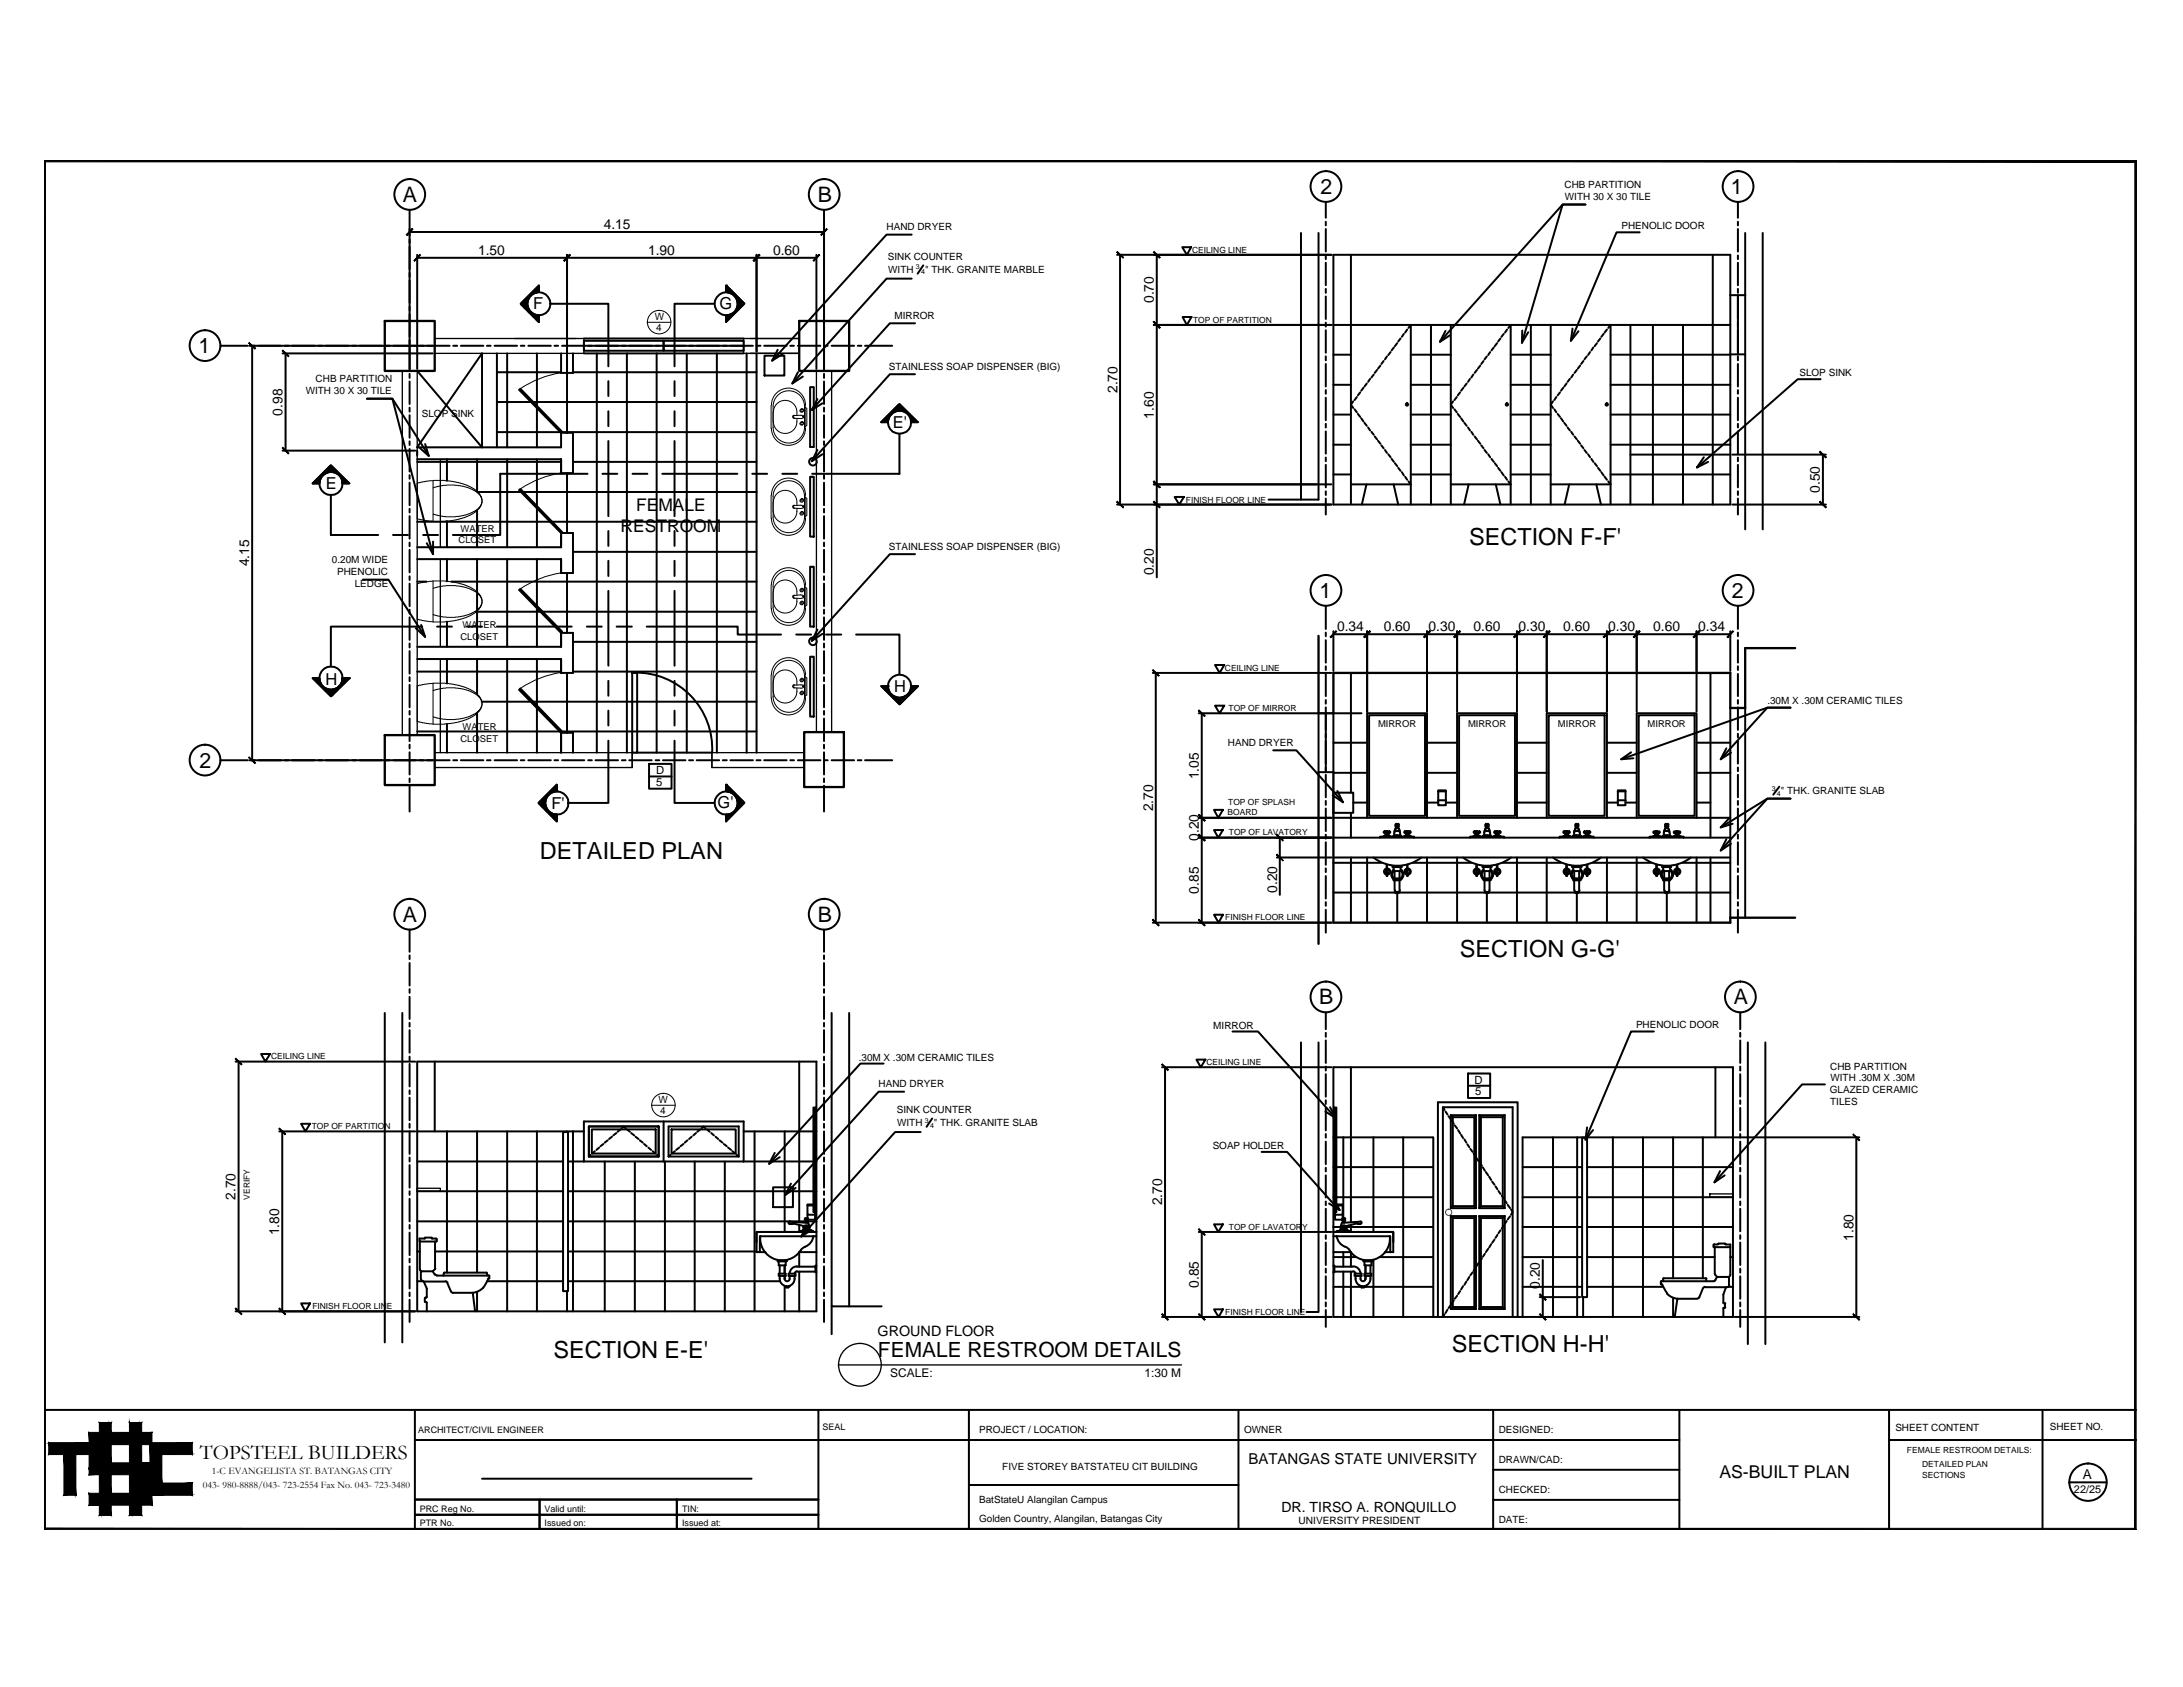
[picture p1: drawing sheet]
<svg xmlns="http://www.w3.org/2000/svg" width="279mm" height="216mm" viewBox="0 0 279 216" stroke-linecap="round" stroke-linejoin="round" font-family="sans-serif">
<defs><g id="words">
<g font-size="3">
<text x="188" y="69.7">SECTION F-F'</text>
<text x="69.1" y="109.9">DETAILED PLAN</text>
<text x="186.8" y="122.5">SECTION G-G'</text>
<text x="70.8" y="173.8">SECTION E-E'</text>
<text x="185.8" y="173">SECTION H-H'</text>
</g>
<g font-size="2.7">
<text x="51.6" y="25.8">A</text>
<text x="104.7" y="25.8">B</text>
<text x="169" y="24.9">2</text>
<text x="221.5" y="24.9">1</text>
<text x="25.4" y="45.2">1</text>
<text x="168.9" y="76.6">1</text>
<text x="221.7" y="76.6">2</text>
<text x="25.5" y="98.3">2</text>
<text x="51.6" y="118">A</text>
<text x="104.7" y="118">B</text>
<text x="168.8" y="128.5">B</text>
<text x="221.9" y="128.5">A</text>
<text x="112.4" y="173.7">FEMALE RESTROOM DETAILS</text>
<text x="25.6" y="186.7">TOPSTEEL BUILDERS</text>
</g>
<text font-size="2.3" x="220.1" y="189.1">AS-BUILT PLAN</text>
<g font-size="2.2">
<text x="81.4" y="65.4">FEMALE</text>
<text x="79.4" y="68.1">RESTROOM</text>
</g>
<g font-size="2.1">
<text x="68.3" y="39.6">F</text>
<text x="92.1" y="39.6">G</text>
<text x="114.3" y="54.8">E'</text>
<text x="41.7" y="62.6">E</text>
<text x="41.7" y="87.6">H</text>
<text x="114.4" y="88.6">H</text>
<text x="70.6" y="103.5">F'</text>
<text x="91.8" y="103.4">G'</text>
</g>
<text font-size="1.9" x="159.8" y="187.4">BATANGAS STATE UNIVERSITY</text>
<g font-size="1.8">
<text x="77.3" y="29.4">4.15</text>
<text x="61.2" y="32.6">1.50</text>
<text x="82.9" y="32.6">1.90</text>
<text x="98.9" y="32.6">0.60</text>
<text x="147.7" y="38.8" transform="rotate(-90 147.7 38.8)">0.70</text>
<text x="36.2" y="53.2" transform="rotate(-90 36.2 53.2)">0.98</text>
<text x="143" y="50.3" transform="rotate(-90 143 50.3)">2.70</text>
<text x="147.7" y="53.6" transform="rotate(-90 147.7 53.6)">1.60</text>
<text x="232.9" y="63.1" transform="rotate(-90 232.9 63.1)">0.50</text>
<text x="31.9" y="72.5" transform="rotate(-90 31.9 72.5)">4.15</text>
<text x="147.7" y="73.6" transform="rotate(-90 147.7 73.6)">0.20</text>
<text x="171.1" y="80.8">0.34</text>
<text x="177.1" y="80.8">0.60</text>
<text x="182.9" y="80.8">0.30</text>
<text x="188.6" y="80.8">0.60</text>
<text x="194.4" y="80.8">0.30</text>
<text x="200.1" y="80.8">0.60</text>
<text x="205.8" y="80.8">0.30</text>
<text x="211.6" y="80.8">0.60</text>
<text x="217.4" y="80.8">0.34</text>
<text x="153.4" y="99.8" transform="rotate(-90 153.4 99.8)">1.05</text>
<text x="147.6" y="103.8" transform="rotate(-90 147.6 103.8)">2.70</text>
<text x="153.4" y="107.6" transform="rotate(-90 153.4 107.6)">0.20</text>
<text x="153.4" y="114.4" transform="rotate(-90 153.4 114.4)">0.85</text>
<text x="163.5" y="114.3" transform="rotate(-90 163.5 114.3)">0.20</text>
<text x="30.2" y="153.6" transform="rotate(-90 30.2 153.6)">2.70</text>
<text x="148.7" y="154.3" transform="rotate(-90 148.7 154.3)">2.70</text>
<text x="35.7" y="158.1" transform="rotate(-90 35.7 158.1)">1.80</text>
<text x="237.2" y="158.8" transform="rotate(-90 237.2 158.8)">1.80</text>
<text x="153.4" y="164.8" transform="rotate(-90 153.4 164.8)">0.85</text>
<text x="197.1" y="164.9" transform="rotate(-90 197.1 164.9)">0.20</text>
<text x="112.3" y="171">GROUND FLOOR</text>
<text x="164" y="193.5">DR. TIRSO A. RONQUILLO</text>
</g>
<text font-size="1.7" x="266.6" y="189.3">A</text>
<g font-size="1.5">
<text x="113.9" y="176.2">SCALE:</text>
<text x="146.5" y="176.2">1:30 M</text>
</g>
<g font-size="1.4">
<text x="84" y="99.1">D</text>
<text x="84" y="100.6">5</text>
<text x="188.7" y="138.7">D</text>
<text x="188.8" y="140.2">5</text>
<text x="265.4" y="191.1">22/25</text>
</g>
<g font-size="1.3">
<text x="113.5" y="29.4">HAND DRYER</text>
<text x="200.3" y="24.1">CHB PARTITION</text>
<text x="200.3" y="25.6">WITH 30 X 30 TILE</text>
<text x="207.5" y="29.3">PHENOLIC DOOR</text>
<text x="113.6" y="33.2">SINK COUNTER</text>
<text x="113.7" y="34.9">WITH</text>
<text x="118.4" y="34.9">&quot; THK. GRANITE MARBLE</text>
<text x="83.8" y="41">W</text>
<text x="114.5" y="40.8">MIRROR</text>
<text x="84" y="42.4">4</text>
<text x="113.8" y="47.4">STAINLESS SOAP DISPENSER (BIG)</text>
<text x="39.1" y="50.4">WITH 30 X 30 TILE</text>
<text x="40.4" y="48.9">CHB PARTITION</text>
<text x="54" y="53.4">SLOP SINK</text>
<text x="230.3" y="48.1">SLOP SINK</text>
<text x="113.8" y="70.4">STAINLESS SOAP DISPENSER (BIG)</text>
<text x="42.5" y="72">0.20M WIDE</text>
<text x="43.2" y="73.5">PHENOLIC</text>
<text x="45.4" y="75.1">LEDGE</text>
<text x="157.2" y="95.5">HAND DRYER</text>
<text x="226.2" y="90.1">.30M X .30M CERAMIC TILES</text>
<text x="227.9" y="101.7">&quot; THK. GRANITE SLAB</text>
<text x="155.3" y="131.7">MIRROR</text>
<text x="209.4" y="131.5">PHENOLIC DOOR</text>
<text x="109.9" y="135.7">.30M X .30M CERAMIC TILES</text>
<text x="234.2" y="136.9">CHB PARTITION</text>
<text x="84.3" y="141.2">W</text>
<text x="84.5" y="142.6">4</text>
<text x="112.5" y="139.1">HAND DRYER</text>
<text x="114.8" y="142.4">SINK COUNTER</text>
<text x="234.2" y="139.9">GLAZED CERAMIC</text>
<text x="234.2" y="141.4">TILES</text>
<text x="234.3" y="138.4">WITH .30M X .30M</text>
<text x="114.8" y="144.1">WITH</text>
<text x="119.5" y="144.1">&quot; THK. GRANITE SLAB</text>
<text x="155.2" y="147">SOAP HOLDER</text>
<text x="125.3" y="183.4">PROJECT / LOCATION:</text>
<text x="159.2" y="183.4">OWNER</text>
<text x="191.8" y="183.4">DESIGNED:</text>
<text x="242.6" y="183.1">SHEET CONTENT</text>
<text x="262.4" y="183.1">SHEET NO.</text>
<text x="26" y="190.4">043- 980-8888/043- 723-2554 Fax No. 043- 723-3480</text>
<text x="27.1" y="188.7">1-C EVANGELISTA ST. BATANGAS CITY</text>
<text x="128.3" y="188.2">FIVE STOREY BATSTATEU CIT BUILDING</text>
<text x="191.8" y="191.1">CHECKED:</text>
<text x="191.8" y="187.3">DRAWN/CAD:</text>
<text x="125.3" y="192.3">BatStateU Alangilan Campus</text>
<text x="125.3" y="194.8">Golden Country, Alangilan, Batangas City</text>
<text x="166.2" y="195">UNIVERSITY PRESIDENT</text>
<text x="191.8" y="194.9">DATE:</text>
</g>
<g font-size="1.2">
<text x="58.7" y="69.5">CLOSET</text>
<text x="58.9" y="68">WATER</text>
<text x="58.9" y="81.9">CLOSET</text>
<text x="59.2" y="80.4">WATER</text>
<text x="58.9" y="95">CLOSET</text>
<text x="59.2" y="93.5">WATER</text>
<text x="176.4" y="93">MIRROR</text>
<text x="187.9" y="93">MIRROR</text>
<text x="199.4" y="93">MIRROR</text>
<text x="210.9" y="93">MIRROR</text>
<text x="53.5" y="183.4">ARCHITECT/CIVIL ENGINEER</text>
<text x="105.3" y="183">SEAL</text>
<text x="53.7" y="195.3">PTR No.</text>
<text x="53.7" y="193.6">PRC Reg No.</text>
<text x="69.7" y="195.3">Issued on:</text>
<text x="69.7" y="193.6">Valid until:</text>
<text x="87.3" y="193.6">TIN:</text>
<text x="87.3" y="195.3">Issued at:</text>
</g>
<g font-size="1.1">
<text x="152.6" y="32.4">CEILING LINE</text>
<text x="152.7" y="41.3">TOP OF PARTITION</text>
<text x="151.8" y="64.3">FINISH FLOOR LINE</text>
<text x="156.8" y="85.8">CEILING LINE</text>
<text x="157.2" y="91">TOP OF MIRROR</text>
<text x="157.1" y="104.3">BOARD</text>
<text x="157.2" y="103">TOP OF SPLASH</text>
<text x="157.3" y="106.9">TOP OF LAVATORY</text>
<text x="156.8" y="117.8">FINISH FLOOR LINE</text>
<text x="34.7" y="135.6">CEILING LINE</text>
<text x="154.4" y="136.3">CEILING LINE</text>
<text x="39.9" y="144.5">TOP OF PARTITION</text>
<text x="32" y="153.5" transform="rotate(-90 32 153.5)">VERIFY</text>
<text x="157.3" y="157.4">TOP OF LAVATORY</text>
<text x="40" y="167.5">FINISH FLOOR LINE</text>
<text x="156.8" y="168.3">FINISH FLOOR LINE</text>
<text x="244.1" y="185.9">FEMALE RESTROOM DETAILS:</text>
<text x="246" y="187.8">DETAILED PLAN</text>
<text x="246" y="189.1">SECTIONS</text>
</g>
<g font-size=".9">
<text x="117.2" y="34.5">3</text>
<text x="117.9" y="35.1">4</text>
<text x="226.8" y="101.2">3</text>
<text x="227.4" y="101.8">4</text>
<text x="118.4" y="143.7">3</text>
<text x="119.1" y="144.3">4</text>
</g>
</g></defs>
<!-- layer: 0.3 -->
<g fill="none" stroke="#000" stroke-width=".25">
<path d="M151.3 31.6h1.2l-.6 1zM151.4 40.6h1.1l-.6 1zM150.3 63.6h1.2l-.6 1zM155.5 85.1h1.2l-.6 1zM155.5 90.3h1.2l-.6 1zM155.4 106.2h1.1l-.6 1zM155.4 117.1h1.1l-.5 1zM155.4 103.6h1.1l-.6 1.1zM33.4 134.9h1.2l-.6 1zM153.1 135.6h1.2l-.6 1zM38.5 143.8h1.2l-.6 1zM72.1 144.9h.6v20.3h-.6z"/>
<path d="M104.5 158.2h-7.2v2h-.5v-2.5h7.7h-7.7v1.3M155.4 156.7h1.1l-.6 1zM170.7 158.2h7.2v2h.4v-2.5h-7.6h7.6v1.3M202.5 145.6h.6v20.4h-.6zM38.5 166.8h1.2l-.6 1zM155.4 167.6h1.1l-.5 .9zM12.8 184.8v2.5M18 188.6v2.6M264.8 189.7h4.8"/>
<circle cx="267.2" cy="189.7" r="2.39"/>
</g>
<!-- layer: SHEET -->
<g fill="none" stroke="#000" stroke-width=".25">
<path d="M5.6 180.4h267.8M53.1 180.4v15.4M53.1 184.3h161.8M53.1 193.9h51.6M53.1 191.9h51.6M61.7 189.2h34.5M69.1 191.9v3.9M86.6 191.9v3.9M104.7 180.4v15.4M124 180.4v15.4M124 190h34.5M158.5 180.4v15.4"/>
<path d="M191.1 192h23.8M191.1 188.1h23.8M191.1 180.4v15.4M214.9 180.4v15.4M241.8 180.4v15.4M247.5 184.3h-5.7h31.6M261.4 180.4v15.4"/>
</g>
<!-- layer: WALL -->
<g fill="#000" stroke="#000" stroke-width=".13">
<path d="M5.6 20.5v.2h267.6zM5.6 20.5h267.8l-.2 .2z"/>
<path d="M273.4 20.5l-.2 .2v174.9zM273.4 20.5v175.3l-.2-.2z"/>
<path d="M5.8 20.5l-.2 175.3 .2-.2zM5.6 20.5h.2l-.2 175.3z"/>
<path d="M5.8 195.6l267.6 .2-.2-.2zM5.8 195.6l267.6 .2h-267.8z"/>
</g>
<!-- layer: 0.3 -->
<g fill="none" stroke="#000" stroke-width=".17">
<path d="M51.5 47.5v46.6M53.4 47.5v46.6M55.6 43.3h19.1v1.9h-19.1M56.4 58.8v11.2M102.3 43.3h-7.1v1.9h7.1h-6.3M104.5 47.5v46.2M106.4 47.5v46.2M56.4 71.6v11.2M55.6 96.3h25.9M56.4 84.3v12M80.9 96.3v1.9h-25.3M102.9 96.3h-11.8v1.9h11.8"/>
<path d="M53.4 152.1h3v.4h-3zM218.8 152.8h3v.4h-3z"/>
</g>
<!-- layer: 0.2 -->
<g fill="none" stroke="#000" stroke-width=".25">
<path d="M118.2 34l-.8 1M222.4 37.8v7.6M66.4 49.9l.2-.1 5.3 5.5-.1 .1zM71.8 45.2v2.5M73.3 45.2v2.5M74.7 44.3h20.5M96.8 45.2v51.1M97.8 45.5h2.6v2.6h-2.6zM170.7 41.6h2.2v22.9M208.7 58.2h12.8M66.4 75.5l.2-.1 5.3 5.4-.1 .2zM66.4 62.7l.2-.1 5.3 5.5-.1 .1z"/>
<path d="M180.6 64.6v-23h5.1v23M193.4 64.6v-23h5.1v23M206.1 64.6v-23h2.6v23M66.4 88.3l.2-.2 5.3 5.5-.1 .2zM80.9 86.1h.6v10.2h-.6zM169.7 91.3v7.5M170.7 95.1h4.3M182.6 95.1h3.9M194.2 95.1h3.8M205.7 95.1h3.8M217.1 95.1h4.4M170.7 101.4h2.5v2.6h-2.5z"/>
<path d="M170.7 107.2h50.8M170.7 109.7h50.8M184.1 101.1h1v2h-1zM207.1 101.1h.9v2h-.9zM227.7 100.7l-.7 1M53.4 144.8h19.9v23M53.7 158.9v3.5M54.3 158.5h-.6v.4h2.1M54.4 158.5v-.1h.9v.1M54.4 158.4l-.1 .1M55.3 158.4v.1M55.3 158.5h.5"/>
<path d="M55.7 158.9v3.5M55.8 158.5l.1 .1M55.9 158.6l-.1 .3M98.9 151.9h2.6v2.6h-2.6zM119.3 143.1l-.7 1.1M219.3 159.3v.3M219.3 159.5l.1 .1M219.4 159.3h.5M219.4 159.2l-.1 .1M219.5 159.6v3.5M219.9 159.2h.9M219.9 159.2h.1"/>
<path d="M220.8 159.2h.1M220.9 159.3h.6v.3h-2.1M221.5 159.6v3.5l-.2 .3h-.1M221.8 145.6h-19.9v22.9M53.7 162.4l.1 .2 .2 .1M53.9 162.7v1M53.9 163.7l.1 .2 .2 .1M54.2 164h2.8M54.2 164l.4 .9v1.1M54.4 166.1v.5M54.4 166.6h.1M54.5 166.6l.1 .1"/>
<path d="M54.5 166.1h.1M54.5 166l-.1 .1M54.6 166.7v1.1M54.6 166h.1M55.4 162.7l.2 .4M55.7 163.1l.2 .1M55.7 162.4l-.3 .3h-1.4M55.7 162.3v.1M55.9 163.3h6.6M56.8 163v.3M56.9 162.9h5.3M56.9 162.9h-.1"/>
<path d="M57 164l.3 .1M57.2 164.2l.6 1.2 2.7 .1M60.5 165.5l.3 2.3M62.3 162.9h.1M62.3 163v.3M62.5 163.6a2.29 2.29 0 0 1-2 1.8M62.6 163.2v.4M62.6 163.6h-.1M212.6 164.3v.1M212.6 164.4h.1M212.7 164.4l.7 1.1M212.9 163.6h5.4"/>
<path d="M212.9 163.6v.4M213.4 165.6a2.1 2.1 0 0 0 1.3 .6M217.2 166.2h-2.5l-.4 2.3M217.5 166l-.3 .2M217.9 164.9l-.4 1.1M218.2 164.7h2.8M218.2 164.7l-.2 .2M218.3 163.6l.1 .1M218.4 163.7v.3M219.5 163.1h.1M219.5 163.1l.3 .3h1.4M219.6 163.8l-.3 .2h-6.7v.3"/>
<path d="M219.8 163.4l-.3 .4M220.6 166.7v.1M220.6 167.4v1.1M220.6 167.4h.1M220.6 166.8h.1M220.8 166.8h.1M220.8 166.8v.5M220.8 167.3v.1M220.9 164.7l-.3 1v1M221.3 163.4v1.1M221.3 164.5v.1l-.2 .1"/>
<circle cx="104" cy="59.1" r=".49"/>
<circle cx="180.1" cy="51.8" r=".15"/>
<circle cx="192.9" cy="51.8" r=".15"/>
<circle cx="205.6" cy="51.8" r=".15"/>
<circle cx="104" cy="82.1" r=".49"/>
</g>
<!-- layer: 0.1 -->
<g fill="none" stroke="#000" stroke-width=".25">
<path d="M52.4 29.3v17.9M52.4 29.7h53.1M53.4 32.6v14.6M53.4 33h51.1M67.5 39l-.3 .4M67.5 39l-.4 .4M67.5 38.9l-.4 .4M67.5 38.8l-.4 .5M67.5 38.8l-.5 .5M67.5 38.7l-.5 .5M67.5 39.3l-.2 .3M67.5 39.2l-.3 .3"/>
<path d="M67.5 39.1l-.3 .3M67.5 38.6l-.6 .6M67.5 38.5l-.6 .7M67.6 39.4l-.2 .2M67.6 39.3l-.3 .3M67.6 38.5l-.7 .6M67.6 39.5l-.2 .2M67.6 38.3l-.7 .8M67.7 39.5l-.2 .2M67.7 38.2l-.9 .8M67.7 39.6l-.1 .2M67.7 39.6l-.2 .2"/>
<path d="M67.7 39.7l-.1 .1M67.7 38.1l-.9 .9M67.8 39.8l-.1 .1M67.8 39.7l-.2 .2M67.9 39.9l-.2 .1M67.9 39.8l-.2 .2M68 39.9l-.2 .2M68 40l-.1 .1M69 37.4h-.1M69 37.3l-.1 .1M69 37.2l-.2 .2M69 37.2l-.3 .2"/>
<path d="M69 37.1l-.4 .3M69 37l-.4 .5M69 37l-.6 .5M69 36.9l-.7 .7M69 36.8l-.8 .8M69 36.8l-2.3 2.2M69 36.7l-2.3 2.3M69 36.6l-2.3 2.3M69 36.5l-2.4 2.4M72.6 32.6v15M92.9 36.5h.1M93 36.6h-.1"/>
<path d="M93 36.6l-.1 .1M93.1 36.7l-.2 .1M93.1 36.6l-.2 .2M93.1 36.7l-.2 .2M93.1 36.8l-.2 .2M93.2 36.8l-.3 .2M93.2 36.8l-.3 .3M93.3 36.9l-.4 .3M93.3 36.9l-.4 .4M93.4 37l-.5 .4M93.4 37l-.4 .4M93.4 37.1l-.3 .3"/>
<path d="M93.5 37.1l-.4 .3M93.5 37.1l-.3 .3M93.6 37.2l-.3 .2M93.6 37.1l-.3 .3M93.6 37.2l-.2 .3M93.7 37.3l-.3 .2M93.7 37.3l-.2 .2M93.7 37.4l-.1 .2M93.8 37.4l-.2 .2M93.8 37.4l-.1 .2M93.9 37.5l-.2 .1M93.9 37.5l-.1 .1"/>
<path d="M94 37.6l-.2 .1M94 37.6l-.1 .1M94 37.6l-.1 .2M94.1 37.7l-.1 .1M94.1 37.6l-.1 .2M94.1 37.7l-.1 .2M94.2 37.8l-.2 .1M94.2 37.8l-.1 .1 .1-.1M94.2 37.9l-.1 .1M94.3 37.9l-.1 .1M94.3 37.9l-.1 .2M94.4 38l-.2 .1"/>
<path d="M94.4 38l-.2 .2M94.5 38.1l-.2 .1M94.5 38.1l-.2 .2M94.5 38.2l-.2 .2M94.6 38.2l-.2 .3M94.6 38.2l-.3 .2M94.7 38.3l-.3 .3M94.8 38.4l-.4 .3M94.8 38.3l-.4 .4M94.8 38.4l-.4 .4M94.8 38.5l-.4 .4M94.9 38.5l-.5 .4"/>
<path d="M94.9 38.5l-.5 .6M94.9 38.5l-.5 .5M95 38.6l-.6 .6M95 38.6l-.6 .7M95.1 38.7l-.8 .6M95.1 38.7l-.9 .9M95.1 38.7l-.8 .8M95.1 38.7l-1 1.1M95.2 38.8l-2.3 2.2M95.2 38.8l-2.3 2.3M95.3 38.8l-2.4 2.4M96.8 32.6v12.4"/>
<path d="M104.5 32.6v14.6M105.5 29.3v17.9M143 32.6h27.4M143.4 32.6v32M148.1 32.6v41.3M166.5 29.8v34.1M219.2 32.6v32M221.5 37.8v7.6M223.4 37.8v7.6M225.6 29.8v37.9M31.9 44.3h23.5M32.3 44.3v53"/>
<path d="M36.2 45.2h19.2M36.2 57.7h16.9M36.5 45.2v12.5M42 60l.4 .4M42 59.9l.6 .5M42 59.9l.5 .5M42.1 59.8l.5 .6M42.1 59.8l.6 .7M42.1 59.8l.7 .7M42.2 59.7l.9 .9M42.2 59.7l.7 .8M42.2 59.7l1 1"/>
<path d="M42.3 59.7l2.2 2.2M42.3 59.6l2.3 2.3M53.4 47.5l8.3 9.7v-12l-8.3 12M63.6 45.2v12M67.9 40.2l.2-.1-.1 .1M68.1 40.1l-.1 .1M68.2 40.1l-.2 .2M68.2 40.1l-.1 .2M68.3 40.2l-.2 .2M68.3 40.2l-.1 .2M68.4 40.2l-.2 .2M68.5 40.3l-.2 .2"/>
<path d="M68.6 40.3l-.3 .3M68.7 40.3l-.3 .3M68.7 40.4l-.3 .3M68.8 40.4l-.4 .3M68.8 40.4l-.3 .3M68.9 40.4l-.4 .3M69 41.2h-.1M69 41.1l-.1 .1M69 41l-.1 .1M69 41l-.2 .1M69 40.9l-.2 .2M69 40.8l-.2 .2"/>
<path d="M69 40.7l-.2 .3M69 40.7l-.3 .3M69 40.6l-.3 .3M69 40.6l-.4 .3M69 40.5l-.4 .4M69 40.4l-.4 .4M74.7 43.6h10.2v1.3h-10.2zM74.7 45.2h20.5M74.7 43.3h20.5M84.9 43.6h10.3v1.3h-10.3zM93 40.4h-.1M93.1 40.4l-.2 .1"/>
<path d="M93.2 40.3l-.3 .3M93.3 40.3l-.4 .4M93.4 40.3l-.5 .4M93.5 40.2l-.6 .6M93.7 40.2l-.8 .7M93.8 40.1l-.9 .9M103.7 49.5h.5v7.7h-.5zM112.8 54h.1M112.9 54h.1M112.9 53.9l.2 .1M112.9 53.9l.1 .1M113 53.9l.1 .1"/>
<path d="M113 53.8l.2 .2M113 53.8l.3 .2M113.1 53.7l.3 .3M113.1 53.8l.2 .2M113.1 53.7l.4 .3M113.2 53.7l.4 .3M113.3 53.6l.3 .3M113.3 53.6l.3 .4M113.3 53.5l.4 .4M113.3 53.5l.4 .3M113.4 53.5l.3 .3M113.4 53.4l.3 .3"/>
<path d="M113.5 53.4l.2 .2M113.5 53.3l.2 .3M113.6 53.3l.2 .2M113.6 53.2l.2 .2M113.6 53.3l.2 .1M113.7 53.1l.1 .2M113.8 53.1l.1 .1M113.8 53l.1 .1M113.8 53l.2 .1M113.9 53l.1 .1M113.9 52.9l.2 .1M113.9 52.9l.1 .2"/>
<path d="M114 52.8l.1 .2M114 52.8l.1 .1M114.1 52.8l.1 .1M114.1 52.7l.2 .1M114.2 52.6l.1 .2M114.2 52.6l.2 .2M114.3 52.5l.1 .2M114.3 52.6l.1 .2M114.3 52.5l.2 .2M114.4 52.5l.2 .2M114.4 52.4l.3 .2M114.5 52.3l.2 .3"/>
<path d="M114.5 52.3l.3 .3M114.6 52.3l.3 .3M114.6 52.2l.4 .3M114.7 52.2l.3 .3M114.7 52.1l.5 .4M114.8 52l.5 .6M114.8 52.1l.4 .4M114.8 52l.6 .6M114.9 52l.6 .6M114.9 52l.7 .6M114.9 51.9l.9 .8M114.9 51.9l.8 .8"/>
<path d="M115 51.8l1 1M115 51.8l2.3 2.2M115.1 51.8l2.2 2.2M115.1 51.7l2.3 2.3M116.3 53.1l.9 .9M116.4 53.4l.8 .6M116.5 53.5l.6 .5M116.6 53.6l.4 .4M116.6 53.7l.3 .3M116.6 53.8l.3 .2M116.6 53.9l.2 .1M116.6 53.9l.1 .1"/>
<path d="M116.6 54h.1M147.7 41.6h22.7M170.7 56.9h2.2M170.7 53.1h2.2M170.7 49.2h2.2M170.7 45.4h2.2M172.9 41.6h7.7M180.6 56.9h5.1M180.6 53.1h5.1M180.6 49.2h5.1M180.6 45.4h5.1M183.1 41.6v23"/>
<path d="M185.7 41.6h7.7M193.4 56.9h5.1M193.4 53.1h5.1M193.4 49.2h5.1M193.4 45.4h5.1M195.9 41.6v23M198.5 41.6h7.6M206.1 56.9h2.6M206.1 53.1h2.6M206.1 49.2h2.6M206.1 45.4h2.6M211.6 58.2v6.4"/>
<path d="M215.4 58.2v6.4M221.7 58.2h12M233.3 58.2v6.4M40 61.9h.1M40.1 61.9h.1M40.1 61.8l.1 .1M40.1 61.7l.2 .2M40.2 61.7l.2 .2M40.3 61.7l.2 .2M40.3 61.6l.4 .3M40.3 61.6l.3 .3M40.4 61.5l.3 .4"/>
<path d="M40.4 61.5l.4 .4M40.4 61.5l.5 .4M40.5 61.4l.4 .4M40.5 61.4l.4 .5M40.5 61.4l.4 .3M40.6 61.4l.3 .3M40.6 61.3l.3 .3M40.7 61.2l.3 .3M40.7 61.3l.2 .3M40.7 61.2l.3 .2M40.8 61.1l.2 .3M40.8 61.1l.2 .2"/>
<path d="M40.9 61l.1 .2M40.9 61l.2 .1M41 61l.1 .1M41 60.9l.1 .2M41 60.8l.2 .2-.2-.1M41.1 60.8l.1 .2M41.1 60.8l.1 .1M41.2 60.7l.1 .1M41.2 60.8l.1 .1M41.2 60.7l.2 .1M41.3 60.6l.1 .2M41.3 60.6l.2 .1"/>
<path d="M41.4 60.5l.1 .2M41.4 60.5l.2 .1M41.5 60.5l.1 .1M41.5 60.4l.2 .2M41.5 60.3l.3 .3M41.6 60.3l.2 .2M41.7 60.2l.2 .3M41.7 60.3l.2 .2M41.7 60.2l.3 .3M41.8 60.2l.3 .2M41.8 60.1l.3 .3M41.8 60l.4 .4"/>
<path d="M41.8 60.1l.4 .3M41.9 60l.4 .4M43.6 61l.8 .9M43.7 61.2l.7 .7M43.7 61.3l.6 .6M43.8 61.4l.5 .5M43.8 61.5l.4 .4M43.8 61.6l.3 .3M43.8 61.7l.2 .2M43.8 61.8l.2 .1M43.8 61.8l.1 .1M103.7 61h.5v7.7h-.5z"/>
<path d="M103.7 72.5h.5v7.7h-.5zM143 64.6h27.4M147.7 62h22.7M170.7 60.7h2.2M172.9 62h7.7M180.6 60.7h5.1M185.7 62h7.7M193.4 60.7h5.1M198.5 62h7.6M206.1 60.7h15.4M221.7 64.6h12M31.9 97.3h23.5"/>
<path d="M40.1 86.8l2.3 2.3M40.2 86.8l2.2 2.2M40.3 86.8l2.2 2.2M40.3 86.8l.8 .8M40.4 86.8l.6 .6M40.5 86.8l.5 .5M40.5 86.8l.5 .4M40.6 86.8l.3 .3M40.7 86.8l.2 .2M40.7 86.8l.2 .1M40.8 86.8l.1 .1M40.9 86.8h.1"/>
<path d="M41.6 88l.9 1M41.8 88.1l.8 .8M42 88.2l.6 .7M42.1 88.2l.5 .6M42.1 88.2l.6 .6M42.2 88.2l.5 .5M42.3 88.2l.5 .5M42.3 88.3l.5 .4M42.4 88.3l.4 .4M42.5 88.2l.4 .4M42.6 88.2l.3 .4M42.6 88.2l.3 .3"/>
<path d="M42.7 88.2l.3 .3M42.8 88.2l.2 .2M42.8 88.2l.3 .2M42.9 88.2l.2 .2M43 88.2l.2 .1M43 88.1l.2 .2M43.1 88.1l.1 .1M43.1 88.1l.2 .1M43.2 88l.1 .2M43.2 88l.2 .1M43.3 87.9l.1 .2M43.4 87.9l.1 .1"/>
<path d="M43.4 87.9v.1M43.4 87.8l.1 .1M43.4 87.8l.2 .1M43.5 87.7l.1 .2M43.5 87.8l.1 .1M43.5 87.7l.2 .1M43.6 87.6l.1 .2M43.6 87.6l.2 .1M43.6 87.6l.1 .1M43.7 87.5l.1 .1M43.7 87.5l.1 .2M43.7 87.4l.2 .2"/>
<path d="M43.7 87.3l.3 .2M43.7 87.3l.3 .3M43.8 87.1l.3 .3M43.8 87.2l.2 .2M43.8 87.2l.2 .3M43.8 86.8l.5 .4M43.8 86.9l.4 .4M43.8 87l.4 .3M43.9 86.8l.4 .4M44 86.8l.3 .3M44 86.8l.4 .3M44.1 86.8l.3 .3"/>
<path d="M44.2 86.8l.3 .3M44.3 86.8l.2 .2M44.4 86.8l.1 .1M44.5 86.8l.1 .1M44.6 86.8h.1M44.7 86.8h.1M81.2 86.1a9.8 9.8 0 0 1 9.9 10.2M81.5 96.3h9.6M103.7 84h.5v7.7h-.5zM112.8 87.8l2.4 2.3M112.9 87.8l2.3 2.3M113 87.8l2.2 2.3"/>
<path d="M113.1 87.8l.7 .8M113.2 87.8l.6 .6M113.2 87.8l.6 .5M113.3 87.8l.4 .4M113.4 87.8l.3 .4M113.4 87.8l.3 .3M113.5 87.8l.2 .2M113.6 87.8v.1M113.6 87.8h.1M114.4 89.1l.9 .9M114.5 89.2l.8 .8M114.6 89.2l.8 .7"/>
<path d="M114.7 89.3l.7 .6M114.8 89.3l.6 .6M114.9 89.3l.6 .5M115 89.3l.5 .5M115.1 89.3l.4 .4M115.2 89.3l.4 .4M115.3 89.3l.4 .3M115.4 89.3l.3 .3M115.4 89.3l.3 .2M115.5 89.3l.3 .2M115.6 89.2l.2 .3M115.6 89.2l.3 .2"/>
<path d="M115.7 89.2l.2 .2M115.8 89.2l.1 .2M115.8 89.1l.2 .2M115.9 89.1l.1 .2M115.9 89.1l.1 .1M116 89l.1 .2M116 89l.2 .1M116.1 88.9l.1 .1M116.1 89l.1 .1M116.1 88.9l.2 .1M116.2 88.9l.1 .1M116.2 88.8l.1 .2"/>
<path d="M116.3 88.7l.1 .2M116.3 88.8l.1 .1M116.4 88.6l.2 .1M116.4 88.5l.2 .2M116.5 88.4l.2 .2M116.5 88.4l.1 .3M116.5 88.8l-.2-.1 .2 .1M116.5 88.3l.2 .2M116.6 88.2l.3 .2M116.6 88.2l.2 .3M116.6 88.3l.2 .2M116.6 87.9l.4 .4"/>
<path d="M116.6 88l.3 .4M116.6 88.1l.3 .3M116.6 87.8l.5 .4M116.7 87.8l.4 .4M116.8 87.8l.3 .4M116.8 87.8l.4 .4M116.9 87.8l.3 .3M117 87.8l.2 .3M117 87.8l.2 .2M117.1 87.8l.2 .2M117.2 87.8l.1 .2M117.2 87.8l.2 .1"/>
<path d="M117.3 87.8l.1 .1M117.4 87.8v.1M147.5 86.1h22.9M147.9 86.1v32M153.4 91.3h20.9M153.8 91.3v26.8M168.8 91.3v7.5M170.7 80.8v5.1M170.7 91.3v7.5M170.7 98.9h4.3M170.7 81.2h50.8M172.9 86.1v15.3"/>
<path d="M175 80.8v10.3M182.6 98.9h3.9M182.6 80.8v10.3M186.5 80.8v10.3M194.2 80.8v10.3M194.2 98.9h3.8M198 80.8v10.3M205.7 98.9h3.8M205.7 80.8v10.3M209.5 80.8v10.3M217.1 98.9h4.4M217.1 80.8v10.3"/>
<path d="M218.9 86.1v21.1M221.5 80.8v5.1M221.5 90.6v26.8M223.4 90.6v26.8M69.8 102.9l-.4 .4M69.8 102.8l-.4 .4M69.8 102.7l-.5 .4M69.8 103.1l-.2 .3M69.8 103.1l-.3 .2M69.8 103l-.3 .3M69.8 102.6l-.5 .5M69.8 102.5l-.6 .6"/>
<path d="M69.8 102.4l-.6 .7M69.9 103.3l-.2 .2M69.9 103.2l-.3 .2M69.9 103.1l-.3 .3M69.9 102.3l-.7 .7M69.9 103.3l-.2 .3M69.9 102.2l-.8 .8M69.9 103.4l-.2 .2M69.9 102.1l-.8 .8M70 103.5l-.1 .2M70 103.5l-.2 .1M70 103.6l-.1 .1"/>
<path d="M70 102l-.9 .9M70.1 103.6l-.2 .2M70.1 103.7l-.1 .1M70.2 103.7l-.2 .2M70.2 103.8l-.1 .1M70.2 103.9h-.1M70.3 103.9l-.1 .1M70.3 104.2l.2-.2-.1 .2M70.4 103.9l-.2 .2M70.5 104l-.2 .1M70.6 104.1l-.2 .2M70.7 104.1l-.2 .2"/>
<path d="M70.7 104.2l-.2 .1M70.8 104.2l-.3 .2M70.8 104.2l-.2 .2M70.8 104.2l-.2 .3M70.9 104.2l-.3 .3M71 104.2l-.3 .3M71.1 104.2l-.3 .4M71.2 104.2l-.4 .4M71.3 101.3h.1M71.3 105v.1M71.3 105h-.1M71.3 104.9l-.1 .1"/>
<path d="M71.3 104.8l-.2 .2M71.3 104.7l-.2 .2M71.3 104.7l-.3 .2M71.3 104.6l-.3 .2M71.3 104.5l-.3 .3M71.3 104.5l-.4 .3M71.3 104.4l-.4 .3M71.3 104.3l-.4 .4M71.3 104.2l-.5 .5M71.3 101.2l-.1 .1M71.3 101.1l-.2 .2M71.3 101.1l-.3 .2"/>
<path d="M71.3 101l-.4 .3M71.3 100.9l-.5 .5M71.3 100.8l-.7 .6M71.3 100.7l-.8 .8M71.3 100.6l-2.2 2.3M71.3 100.6l-2.3 2.2M71.3 100.5l-2.3 2.3M71.3 100.4l-2.4 2.4M92.9 100.4h.1M93 104.2l-.1 .1M93 100.5h-.1M93 100.5l-.1 .1"/>
<path d="M93.1 104.2l-.2 .2M93.1 100.6l-.2 .1M93.1 100.5l-.2 .1M93.1 100.6l-.2 .2M93.1 104.2l-.2 .3M93.1 100.6l-.2 .3M93.2 100.7l-.3 .2M93.2 104.2l-.3 .3M93.2 100.7l-.3 .4M93.2 100.7l-.3 .3M93.3 100.8l-.4 .3M93.3 104.2l-.4 .4"/>
<path d="M93.3 100.8l-.4 .4M93.4 100.9l-.5 .3M93.4 104.2l-.5 .4M93.4 100.9l-.4 .4M93.4 100.9l-.3 .4M93.5 104.2l-.6 .5M93.5 101l-.4 .3M93.5 101l-.3 .3M93.6 101.1l-.3 .2M93.6 101l-.3 .3M93.6 101.1l-.2 .3M93.7 104.1l-.8 .7"/>
<path d="M93.7 101.1l-.3 .3M93.7 101.2l-.2 .2M93.7 101.2l-.1 .2M93.8 101.3l-.2 .1M93.8 103.9l-.9 .9M93.8 101.3l-.1 .2M93.9 101.4l-.2 .1M93.9 101.4l-.1 .2M94 101.4l-.2 .2M94 101.5l-.1 .1M94 101.5l-.1 .2M94.1 101.6l-.1 .1"/>
<path d="M94.1 101.5l-.1 .2M94.2 101.7l-.2 .1M94.2 101.7l-.1 .1M94.2 101.7l-.1 .2M94.3 101.8l-.1 .1M94.3 101.8l-.1 .2M94.4 101.9l-.2 .1M94.4 101.9l-.2 .2M94.5 102l-.2 .1M94.5 102l-.2 .2M94.6 102.1l-.2 .2M94.6 102l-.3 .3"/>
<path d="M94.6 102.1l-.2 .3M94.7 102.2l-.3 .3M94.8 102.2l-.4 .4M94.8 102.2l-.4 .3M94.8 102.3l-.4 .4M94.8 102.3l-.4 .5M94.9 102.4l-.5 .4M94.9 102.4l-.5 .6M94.9 102.4l-.5 .5M95 102.5l-.6 .6M95.1 102.5l-.8 .7M95.1 102.6l-.9 .9"/>
<path d="M95.1 102.5l-.8 .8M95.1 102.6l-1 1M95.2 102.7l-2.3 2.2M95.2 102.7l-2.3 2.3M95.3 102.7l-2.4 2.3M147.5 118.1h22.9M153.4 104.7h17M153.4 107.2h17M163.4 109.7h7M163.8 107.2v7.3M172.9 104v3.2M172.9 109.7v8.4"/>
<path d="M173.2 102.7h1.8M175 104.7v-13.4h7.6v13.4M182.6 102.7h1.5M184.1 101.3h1M184.1 102.4h1M185.1 102.7h1.4M186.5 104.7v-13.4h7.7v13.4M194.2 102.7h3.8M198 104.7v-13.4h7.7v13.4M205.7 102.7h1.4M207.1 101.3h.9M207.1 102.4h.9"/>
<path d="M208 102.7h1.5M209.5 104.7v-13.4h7.6v13.4M217.1 102.7h1.8M218.9 109.7v8.4M30.2 135.9h22.9M30.5 135.9v31.9M49.2 129.6v42.2M102.3 135.9v20.5M108.7 129.6v37.6M148.7 136.6h21.7M149.1 136.6v31.9M166.5 133.4v34.5"/>
<path d="M172.9 136.6v19.8M225.9 133.4v38.6M35.7 144.8h17.4M36.1 144.8v23M53.4 148.6h18.7M53.4 152.5h18.7M53.4 156.3h18.7M57.2 144.8v18.1M61.1 144.8v18.1M64.9 144.8v23M68.7 144.8v23M72.6 144.8v.1"/>
<path d="M72.7 148.6h.6M72.7 152.5h.6M72.7 156.3h.6M74.7 143.5h20.5v5.1h-20.5zM75.4 144.2h8.9v3.8h-8.9zM75.7 144.5h8.2v3.1h-8.2zM84.9 143.5v5.1M85.6 144.2h8.9v3.8h-8.9zM86 144.5h8.2v3.1h-8.2zM97.3 158.2a2.84 2.84 0 0 0 2 3 2.84 2.84 0 0 0 3.3-1.4l.5-.2M100.9 156.5l.2 .1h.3M101.1 156.4l2.3 .1"/>
<path d="M101.1 156.3h-.1l-.1 .2M101.4 156.6l1.5 .3M101.4 156.6h.1M101.5 156.6h-.1M102.3 156.8v.9M102.3 157.5h1.8v.2h-1.8zM102.8 157.1l.1 .3h.7M102.9 157.3l-.2 .2M102.9 157.5h.6M103 157.1h.1M103 157h.1M103 156h.4v.2h-.4z"/>
<path d="M103 156.2l.1 .1M103.1 156.8h.2v.4h-.2zM103.1 157.3h.3M103.1 157.2l-.4 .4M103.1 155.9l-.1 .1M103.1 156.3h.2M103.1 155.9h.2M103.1 156.3v.2M103.3 156.3v.2M103.3 155.9l.1 .1M103.3 154.3v1.2h1v-.4M103.3 157.1h.1"/>
<path d="M103.3 157h.1M103.3 154.3h.8M103.3 155.5v.4M103.4 157.2l.3 .4M103.4 156.5l.2 .4M103.4 156.2l-.1 .1M103.6 157.3l.2 .2M103.6 157.1v.3M104.1 158.2a1.63 1.63 0 0 1-1.1 1.4M104.1 141.7h.3v13.4h-.3zM104.1 154.1h-.8v.2M104.3 155.5v.6h-.9"/>
<path d="M153.4 157.7h17M153.8 157.7v10.8M170.8 141.7h.2v13.4h-.2zM170.9 155.5v.6h.9M171 154.1h.8v.2M171 154.3h.8M171.1 157.5h1.7v.2h-1.7zM171.1 158.2a1.63 1.63 0 0 0 1.1 1.4M171.6 157.1v.3h.7M171.6 157.3l-.2 .2M171.6 157.5h.7M171.7 157.1h.1"/>
<path d="M171.7 157h.1M171.8 157.3h.3M171.8 156h.3v.2h-.3zM171.8 156.2l.1 .1M171.8 156.8h.3v.4h-.3zM171.8 154.3v1.2h-.9v-.4M171.8 155.5v.4M171.9 157.2l-.4 .4M171.9 156.5v-.2h.2v.2M171.9 155.9h.2M171.9 155.9l-.1 .1M172.1 155.9l.1 .1"/>
<path d="M172.1 157.1h.1M172.1 157h.1M172.1 157.2l.4 .4M172.2 159.6l.6 .4M172.2 156.2l-.1 .1M172.3 156.9h.1M172.4 157.1l-.1 .3M172.4 157.3l.2 .2M172.9 156.8v.9M173.8 156.6h.1M173.8 156.6l-1.5 .3M174.1 156.4l-2.3 .1-.2 .4"/>
<path d="M174.1 156.3l.2 .2M174.2 156.5h.1M174.3 156.5l-.2 .1h-.3M177.9 158.2a2.82 2.82 0 0 1-1.9 2.9 2.82 2.82 0 0 1-3.3-1.1M201.9 149.4h.6M201.9 153.2h.6M201.9 157h.6M203.1 149.4h18.7M203.1 153.2h18.7M203.1 157h18.7M206.4 145.6v22.9M210.3 145.6v22.9"/>
<path d="M214.1 145.6v18M217.9 145.6v18M222 145.6h16M237.6 145.6v22.9M30.2 167.8h22.9M53.4 160.2h.3M53.4 164h.6M55.7 160.2h16.4M61.1 165.3v2.5M62.3 164h9.8M72.6 165.2v2.6M72.7 160.2h.6"/>
<path d="M72.7 164h.6M97.3 160.2h.6M97.9 160.2l.1 .1M99.5 161.3h1.2v.1h-1.2zM99.7 163h.9v.3h-.9zM99.7 161.4v.5h.9v-.5M99.8 163.3a1.08 1.08 0 0 0 .7 1.3M99.8 161.9v1.1M100.4 161.9v1.1M100.4 163.3v.4M100.5 164.6v.1h.5v-.1M100.5 164.6h.1"/>
<path d="M100.5 164.6h.5M100.6 164.7v.1h.3v-.1M100.9 163h.9v.3h-.9zM101 164.6h.1M101.1 163.3v.4a.32 .32 0 0 1-.4 .3 .32 .32 0 0 1-.3-.3M101.7 163.3a1.08 1.08 0 0 1-.7 1.3M102 162.7h2.4M102 162.1h2.4M102 162.7h-.1l-.2 .3M102 162.1a.95 .95 0 0 0-.9 .9M102.3 162.7v5.1M102.3 160.2v.1"/>
<path d="M104.5 162h-.1v.8h.1M104.5 160.2h-2.2v1.9M106.4 167.2v3.5M148.7 168.5h21.7M170.7 162h.1v.8h-.1M170.7 160.2h2.2M170.8 162.7h2.4M170.8 162.1h2.4M172.9 160.2l.1 .1M172.9 160.2v1.9M172.9 162.7v5.8M173.2 162.7h.1l.2 .3"/>
<path d="M173.2 162.1a.95 .95 0 0 1 .9 .9M173.4 163h.9v.3h-.9zM173.5 163.3a1.08 1.08 0 0 0 .7 1.3M174.1 163.3v.4a.32 .32 0 0 0 .3 .3 .32 .32 0 0 0 .4-.3M174.2 164.6v.1h.5v-.1M174.2 164.6h.1M174.2 164.6h.5M174.3 164.7v.1h.3v-.1M174.5 161.3h1.2v.1h-1.2zM174.6 163h.9v.3h-.9zM174.6 161.4v.5h.9v-.5M174.7 164.6h.1"/>
<path d="M174.8 161.9v1.1M174.8 163.3v.4M175.4 163.3a1.08 1.08 0 0 1-.7 1.3M175.4 161.9v1.1M177.3 160.2h.6M177.3 160.2v.1M197.1 168.5h4.5M197.1 166h5.1M197.5 161.3v7.2M201.9 160.9h.6M201.9 164.7h.6M202.6 166v2.5"/>
<path d="M203.1 160.9h16.4M203.1 164.7h9.8M214.1 166.1v2.4M221.2 164.7h.6M221.5 160.9h.3M222 168.5h16"/>
<circle cx="102.9" cy="157" r=".11"/>
<circle cx="103.2" cy="157" r=".11"/>
<circle cx="103.5" cy="157" r=".11"/>
<circle cx="171.7" cy="157" r=".11"/>
<circle cx="172" cy="157" r=".11"/>
<circle cx="172.3" cy="157" r=".11"/>
</g>
<!-- layer: 0.4 -->
<path d="M49.2 41.1h6.4v6.4h-6.4zM102.3 41.1h6.4v6.4h-6.4zM49.2 94.1h6.4v6.4h-6.4zM102.9 93.7h5.1v7h-5.1z" fill="none" stroke="#000" stroke-width=".3"/>
<!-- layer: 0.1 -->
<g fill="none" stroke="#000" stroke-width=".13">
<path d="M71.8 47.7a12.8 12.8 0 0 0-5.2 2M82.8 41.2h3.1M98.7 51.9v2.9M98.7 54.8a2.18 2.18 0 0 0 2.2 2.2 2.18 2.18 0 0 0 2.2-2.2M98.9 54.7a2.01 2.01 0 0 0 2.1 2 2.01 2.01 0 0 0 2-2M98.9 54.7v-2.7a2.01 2.01 0 0 1 2.1-2 2.01 2.01 0 0 1 2 2v2.7M101.6 53.2h1.1M101.6 53.5l1.1 .1M101.6 53.2v.3M101.7 53.2h-.2l-.1 .1 .2 .2h.1M102 52.7a1.5 1.5 0 0 0-1.5-1.5 1.5 1.5 0 0 0-1.5 1.5M102 53.6a1.53 1.53 0 0 1-1.3 1.8 1.53 1.53 0 0 1-1.7-1.4"/>
<path d="M102 52.8v.4M102.4 54.2v.1l.2 .1h.2v-.2M102.4 52.5v.2l.2 .1 .2-.1v-.2M102.7 53.1l.2 .2-.2 .2M102.8 54.2h.1M102.8 52.5h.1M102.9 54.2l-.1-.2-.2-.1-.1 .1-.1 .2M102.9 52.5l-.1-.1-.2-.1-.1 .1-.1 .1M102.9 54.2h.1M102.9 52.5h.1M103.1 52.1l.2 .2v2.2l-.2 .1M103.1 51.9v2.9"/>
<path d="M103.1 51.9a2.18 2.18 0 0 0-2.2-2.2 2.18 2.18 0 0 0-2.2 2.2M71.8 73.3a12.8 12.8 0 0 0-5.2 2M71.8 60.5a12.8 12.8 0 0 0-5.2 2.1M98.7 63.4v3M98.7 74.9v3M98.7 66.3a2.18 2.18 0 0 0 2.2 2.2 2.18 2.18 0 0 0 2.2-2.2M98.7 77.8a2.18 2.18 0 0 0 2.2 2.2 2.18 2.18 0 0 0 2.2-2.2M98.9 75v2.7a2.01 2.01 0 0 0 2.1 2 2.01 2.01 0 0 0 2-2v-2.7M99 65.4a1.5 1.5 0 0 0 1.5 1.5 1.5 1.5 0 0 0 1.5-1.5M99 77a1.5 1.5 0 0 0 1.5 1.5 1.5 1.5 0 0 0 1.5-1.5M99 75.7a1.53 1.53 0 0 1 1.7-1.5 1.53 1.53 0 0 1 1.3 2M99.5 62.1a2.01 2.01 0 0 1 2.2-.4 2.01 2.01 0 0 1 1.3 1.8v2.7a2.01 2.01 0 0 1-2 2 2.01 2.01 0 0 1-2.1-2l.1-3.2 .2-.5z"/>
<path d="M101.6 64.7h1.1M101.6 65h1.1M101.6 76.6h1.1M101.6 64.7v.3M101.6 76.2v.3M101.7 64.7h-.2l-.1 .1 .2 .2h.1M101.7 76.2h-.2l-.1 .2 .2 .1h.1M102 64.3a1.5 1.5 0 0 0-1.5-1.5 1.5 1.5 0 0 0-1.5 1.5M102 64.3v.4M102 65v.5M102 76.6v.4M102.4 65.7v.2h.2h.2v-.2"/>
<path d="M102.4 64v.2l.2 .1 .2-.1v-.1M102.4 77.2v.1l.2 .1 .3-.2M102.4 75.5v.2h.2l.3-.2M102.7 76.2h-1.1M102.7 64.7l.2 .1-.2 .2M102.7 76.2l.2 .2-.2 .2M102.8 65.7h.1M102.8 64.1h.1M102.8 77.2h.1M102.8 75.6h.1M102.9 65.7l-.1-.2h-.2h-.1l-.1 .2M102.9 64l-.1-.1-.2-.1-.1 .1-.1 .1"/>
<path d="M102.9 77.2l-.1-.2-.2-.1-.1 .1-.1 .2M102.9 75.5l-.1-.2h-.2l-.1 .1-.1 .1M102.9 65.7h.1M102.9 64h.1M102.9 77.2h.1M102.9 75.5h.1M102.9 65.7h-.1M102.9 64l-.1 .1M103 75a2.01 2.01 0 0 0-2-2 2.01 2.01 0 0 0-2.1 2M103.1 63.6l.2 .2v2.2l-.2 .1M103.1 75.2l.2 .1v2.1l-.2 .2M103.1 63.4v3"/>
<path d="M103.1 74.9v3M103.1 63.4a2.18 2.18 0 0 0-2.2-2.2 2.18 2.18 0 0 0-2.2 2.2M103.1 74.8a2.18 2.18 0 0 0-2.2-2.1 2.18 2.18 0 0 0-2.2 2.1M71.8 86.1a12.8 12.8 0 0 0-5.2 2M98.7 86.4v2.9M98.7 89.3a2.18 2.18 0 0 0 2.2 2.2 2.18 2.18 0 0 0 2.2-2.2M98.9 89.1a2.01 2.01 0 0 0 2.1 2.1 2.01 2.01 0 0 0 2-2.1M98.9 86.5v2.7M99 88.5a1.5 1.5 0 0 0 1.5 1.5 1.5 1.5 0 0 0 1.5-1.5M99 87.2a1.53 1.53 0 0 1 1.7-1.4 1.53 1.53 0 0 1 1.3 1.9M101.6 87.7h1.1M101.6 88l1.1 .1"/>
<path d="M101.6 87.7v.3M101.7 87.7h-.2l-.1 .1 .2 .2h.1M102 88.1v.4M102.4 88.7v.1l.2 .1h.2v-.2M102.4 87v.2l.2 .1 .2-.1v-.2M102.7 87.6l.2 .2-.2 .2M102.8 88.7h.1M102.8 87.1h.1M102.9 88.7l-.1-.2-.2-.1-.1 .1-.1 .2M102.9 87l-.1-.1-.2-.1-.1 .1-.1 .1M102.9 88.7h.1M102.9 87.1h.1"/>
<path d="M103 86.5a2.01 2.01 0 0 0-2-2 2.01 2.01 0 0 0-2.1 2M103 86.5v2.7M103.1 86.6l.2 .2v2.2l-.2 .1M103.1 86.4v2.9M103.1 86.4a2.18 2.18 0 0 0-2.2-2.2 2.18 2.18 0 0 0-2.2 2.2M83.4 141.4h3"/>
<circle cx="84.4" cy="41.2" r="1.5"/>
<circle cx="102.7" cy="52.5" r=".15"/>
<circle cx="102.7" cy="54.2" r=".15"/>
<circle cx="102.8" cy="53.3" r=".06"/>
<circle cx="102.7" cy="64" r=".15"/>
<circle cx="102.7" cy="75.5" r=".15"/>
<circle cx="102.7" cy="65.7" r=".15"/>
<circle cx="102.7" cy="77.2" r=".15"/>
<circle cx="102.8" cy="64.8" r=".06"/>
<circle cx="102.8" cy="76.4" r=".06"/>
<circle cx="102.7" cy="88.7" r=".15"/>
<circle cx="102.7" cy="87" r=".15"/>
<circle cx="102.8" cy="87.8" r=".06"/>
<circle cx="84.9" cy="141.4" r="1.5"/>
</g>
<!-- layer: 0 -->
<g fill="none" stroke="#000" stroke-width=".25">
<path d="M52.4 26.9v3.3M52.4 30.6v.5M52.4 31.6v2.8M52.4 34.9v.5M52.4 35.9v2.8M52.4 39.3v.4M105.5 26.9v3.3M105.5 30.6v.5M105.5 31.6v2.8M105.5 34.9v.5M105.5 35.9v2.8M105.5 39.3v.4"/>
<path d="M116.7 35.7h-3.2l-12.1 13.4M116.7 30h-3.2l-14.7 16.2M169.7 25.8v2.1M169.7 28.4v.4M169.7 29.3v2.9M169.7 32.7v.5M169.7 33.6v2.9M169.7 37v.5M169.7 37.9v2.9M209.9 29.7h-3l-5.8 13.9M222.4 25.8v2.1M222.4 28.4v.4"/>
<path d="M222.4 29.3v2.9M222.4 32.7v.5M222.4 33.6v2.9M222.4 37v.5M222.4 37.9v2.9M28.2 44.3h3.5M32.1 44.3h.5M33.1 44.3h2.9M36.5 44.3h.4M37.4 44.3h2.9M40.8 44.3h.4M41.7 44.3h2.9"/>
<path d="M45.1 44.3h.5M46 44.3h2.9M49.4 44.3h.5M50.3 44.3h2.9M52.4 40.2v2.9M52.4 43.5v.5M52.4 44.5v2.9M52.4 47.9v.5M52.4 48.8v2.9M52.4 52.2v.5M52.4 53.1v2.9M52.4 56.5v.5"/>
<path d="M52.4 57.5v2.8M53.4 57.7v.6M53.4 57.2h18.4v-1.8h1.5v5.2h-1.5v-1.8h-18.4M53.7 44.3h.5M54.4 56.8l.5 1.5-1.2-1M54.7 44.3h2.8M54.9 58.3l-4.7-7.3h-3.2h3.2l5.2 19.9M58 44.3h.5M59 44.3h2.9M62.3 44.3h.5M63.3 44.3h2.9M66.6 44.3h.5"/>
<path d="M67.6 44.3h2.9M71 44.3h.4M71.8 47.7h1.5M71.9 44.3h2.9M75.3 44.3h.4M76.2 44.3h2.9M79.6 44.3h.5M80.5 44.3h2.9M83.9 44.3h.5M84.9 44.3h2.8M88.2 44.3h.5M89.2 44.3h2.8"/>
<path d="M92.5 44.3h.5M93.5 44.3h2.9M96.8 44.3h.5M97.8 44.3h2.9M99.5 44.8l-.7 1.4 1.4-.9M101.1 44.3h.5M102.1 47.6l-.7 1.5 1.4-.9M102.1 44.3h2.9M104.6 51.1l-.7 1.4 1.4-.9M104.6 57.6l-.7 1.4 1.4-.9M105.5 40.2v2.9M105.5 43.5v.5"/>
<path d="M105.5 44.5v2.9M105.5 47.9v.5M105.5 48.8v2.9M105.5 52.2v.5M105.5 53.1v2.9M105.5 56.5v.5M105.5 57.5v2.8M105.5 44.3h.4M106.4 44.3h2.9M109.8 44.3h.5M110.7 44.3h3.5M117.1 41.4h-3.2l-10 11.1"/>
<path d="M117.1 47.9h-3.2l-10 11.1M169.7 41.3v.5M169.7 42.3v2.8M169.7 45.6v.5M169.7 46.6v2.9M169.7 49.9v.5M169.7 50.9v2.9M169.7 54.2v.5M169.7 55.2v2.9M169.7 58.6v.4M169.7 59.5v2.9M184.3 43.7l15.7-17.5h2.9h-2.9l-5.2 17.7"/>
<path d="M185 42.3l-.7 1.4 1.3-.8M194.8 42.3v1.6l.8-1.4M201.3 42.1l-.2 1.5 .9-1.2M218.1 58.5l-.9 1.3 1.4-.7M222.4 41.3v.5M222.4 42.3v2.8M222.4 45.6v.5M222.4 46.6v2.9M222.4 49.9v.5M222.4 50.9v2.9M222.4 54.2v.5M222.4 55.2v2.9"/>
<path d="M222.4 58.6v.4M222.4 59.5v2.9M233 48.5h-2.9l-12.9 11.3M46.5 74.2h3.2l4.7 7.3M52.4 60.8v.5M52.4 61.8v2.9M52.4 65.1v.5M52.4 66.1v2.8M52.4 69.4v.5M52.4 70.4v2.9M52.4 73.8v.4M52.4 74.7v2.9"/>
<path d="M52.4 78v.5M52.4 79v2.9M53.4 70h18.4v-1.8h1.5v5.1h-1.5v-1.7h-18.4M53.9 80l.5 1.5-1.2-1.1M55.4 69.3v1.6l-.8-1.4M105.5 60.8v.5M105.5 61.8v2.9M105.5 65.1v.5M105.5 66.1v2.8M105.5 69.4v.5M105.5 70.4v2.9M105.5 73.8v.4"/>
<path d="M105.5 74.7v2.9M105.5 78v.5M105.5 79v2.9M117.1 70.9h-3.2l-10 11.1M169.7 62.9v.4M169.7 63.8v2M169.7 77.5v3M222.4 62.9v.4M222.4 63.8v2M222.4 77.5v3M28.2 97.3h3.5M32.1 97.3h.5"/>
<path d="M33.1 97.3h2.9M36.5 97.3h.4M37.4 97.3h2.9M40.8 97.3h.4M41.7 97.3h2.9M45.1 97.3h.5M46 97.3h2.9M49.4 97.3h.5M50.3 97.3h2.9M52.4 82.4v.5M52.4 83.3v2.9M52.4 86.7v.5"/>
<path d="M52.4 87.6v2.9M52.4 91v.5M52.4 92v2.8M52.4 95.3v.5M52.4 96.3v2.8M52.4 99.6v.5M53.4 82.8h18.4v-1.8h1.5v5.1h-1.5v-1.8h-18.4M53.7 97.3h.5M54.7 97.3h2.8M58 97.3h.5M59 97.3h2.9M62.3 97.3h.5"/>
<path d="M63.3 97.3h2.9M66.6 97.3h.5M67.6 97.3h2.9M71 97.3h.4M71.8 96.3v-2.5h1.5v2.5M71.9 97.3h2.9M75.3 97.3h.4M76.2 97.3h2.9M79.6 97.3h.5M80.5 97.3h2.9M83.1 97.8h2.9v3.1h-2.9zM83.1 99.4h2.9"/>
<path d="M83.9 97.3h.5M84.9 97.3h2.8M88.2 97.3h.5M89.2 97.3h2.8M92.5 97.3h.5M93.5 97.3h2.9M96.8 97.3h.5M97.8 97.3h2.9M101.1 97.3h.5M102.1 97.3h2.9M104.6 80.6l-.7 1.4 1.4-.9M105.5 82.4v.5"/>
<path d="M105.5 83.3v2.9M105.5 86.7v.5M105.5 87.6v2.9M105.5 91v.5M105.5 92v2.8M105.5 95.3v.5M105.5 96.3v2.8M105.5 99.6v.5M105.5 97.3h.4M106.4 97.3h2.9M109.8 97.3h.5M110.7 97.3h3.5"/>
<path d="M163 96h2.9l6 6.7M169.7 81v.4M169.7 81.9v2.9M169.7 85.3v.4M169.7 86.2v2.9M169.7 89.6v.5M169.7 90.5v2.9M169.7 93.9v.5M169.7 94.8v2.9M169.7 98.2v.5M169.7 99.2v2.8M207.5 97.2l18.7-6.6h3h-3l-6 6.6"/>
<path d="M208.8 96.3l-1.3 .9 1.6-.2M221 95.8l-.8 1.4 1.3-.9M222.4 81v.4M222.4 81.9v2.9M222.4 85.3v.4M222.4 86.2v2.9M222.4 89.6v.5M222.4 90.5v2.9M222.4 93.9v.5M222.4 94.8v2.9M222.4 98.2v.5M222.4 99.2v2.8"/>
<path d="M52.4 100.6v3.3M52.4 119v2.8M105.5 100.6v3.3M105.5 119v2.8M169.7 102.5v.5M169.7 103.5v2.9M169.7 106.8v.5M169.7 107.8v2.9M169.7 111.1v.5M169.7 112.1v2.9M169.7 115.5v.4M169.7 116.4v3"/>
<path d="M171.2 101.2l.7 1.5-1.3-.9M220.2 105.9l6-3.7h3h-3l-6 6.7M221 107.4l-.8 1.5 1.3-.9M221.3 104.7l-1.1 1.2 1.6-.5M222.4 102.5v.5M222.4 103.5v2.9M222.4 106.8v.5M222.4 107.8v2.9M222.4 111.1v.5M222.4 112.1v2.9M222.4 115.5v.4M222.4 116.4v3"/>
<path d="M52.4 122.3v.4M52.4 123.2v2.9M52.4 126.6v.5M52.4 127.6v2.8M52.4 130.9v.5M52.4 131.8v2.9M52.4 135.2v.5M52.4 136.2v2.8M52.4 139.5v.5M105.5 122.3v.4M105.5 123.2v2.9M105.5 126.6v.5"/>
<path d="M105.5 127.6v2.8M105.5 130.9v.5M105.5 131.8v2.9M105.5 135.2v.5M105.5 136.2v2.8M105.5 139.5v.5M113.1 136.1h-3l-11.7 12.8M115.7 139.7h-3.2l-12 13.2M157.7 132h3.3l10 11.1M169.7 129.6v2.1M169.7 132.2v.5M169.7 133.2v2.8"/>
<path d="M169.7 136.5v.5M169.7 137.5v2.8M187.9 137.4h2.8v3.1h-2.8zM187.9 139h2.8M211.7 132h-2.9l-5.9 13.9M222.7 129.6v2.1M222.7 132.2v.5M222.7 133.2v2.8M222.7 136.5v.5M222.7 137.5v2.8M233.6 138.8h-3l-11.2 12.5M52.4 140.5v2.9"/>
<path d="M52.4 143.8v.5M52.4 144.8v2.9M52.4 148.1v.5M52.4 149.1v2.9M52.4 152.5v.4M52.4 153.4v2.9M52.4 156.8v.4M52.4 157.7v2.9M99.2 147.5l-.8 1.4 1.4-.8M101.2 151.5l-.7 1.4 1.3-.9M103.3 156.9l-.8 1.4 1.4-.9M105.5 140.5v2.9"/>
<path d="M105.5 143.8v.5M105.5 144.8v2.9M105.5 148.1v.5M105.5 149.1v2.9M105.5 152.5v.4M105.5 153.4v2.9M105.5 156.8v.4M105.5 157.7v2.9M117.8 144.9h-3.2l-12.1 13.4M161.5 147.4h3.2l6.8 7.5M169.7 140.8v.5M169.7 141.8v2.9"/>
<path d="M169.7 145.1v.5M169.7 146.1v2.9M169.7 149.5v.4M169.7 150.4v2.9M169.7 153.8v.4M169.7 154.7v2.9M169.7 158.1v.5M169.7 159v2.9M170.2 141.7l.8 1.4-1.4-.8M170.7 153.5l.8 1.4-1.4-.9M203.1 144.3l-.2 1.6 1-1.3M220.1 149.9l-.7 1.4 1.3-.9"/>
<path d="M222.7 140.8v.5M222.7 141.8v2.9M222.7 145.1v.5M222.7 146.1v2.9M222.7 149.5v.4M222.7 150.4v2.9M222.7 153.8v.4M222.7 154.7v2.9M222.7 158.1v.5M222.7 159v2.9M52.4 161.1v.5M52.4 162.1v2.8"/>
<path d="M52.4 165.4v.5M52.4 166.3v2.9M105.5 161.1v.5M105.5 162.1v2.8M105.5 165.4v.5M105.5 166.3v2.9M169.7 162.4v.5M169.7 163.3v2.9M169.7 166.7v.5M169.7 167.7v2.1M222.7 162.4v.5M222.7 163.3v2.9"/>
<path d="M222.7 166.7v.5M222.7 167.7v2.1"/>
<circle cx="52.4" cy="24.9" r="1.97"/>
<circle cx="105.5" cy="24.9" r="1.97"/>
<circle cx="169.7" cy="23.9" r="1.97"/>
<circle cx="222.5" cy="23.9" r="1.97"/>
<circle cx="26.2" cy="44.2" r="1.97"/>
<circle cx="169.7" cy="75.6" r="1.97"/>
<circle cx="222.5" cy="75.6" r="1.97"/>
<circle cx="26.2" cy="97.3" r="1.97"/>
<circle cx="52.4" cy="117" r="1.97"/>
<circle cx="105.5" cy="117" r="1.97"/>
<circle cx="169.7" cy="127.6" r="1.97"/>
<circle cx="222.8" cy="127.6" r="1.97"/>
</g>
<!-- layer: P-FIXT -->
<path d="M53.4 61.8l1.6-.3h1.9l2.2 .4 1.3 .5 1 .8 .3 .7v.6l-.3 .5-.9 .8-1.1 .5-.8 .2-1.6 .2h-1.7l-1.8-.3h-.1zM53.4 74.7l1.9-.3h1.7l1.3 .1 1.1 .3 1.2 .6 .8 .7 .3 .7v.6l-.3 .5-.8 .6-.8 .5-1.2 .3-1.7 .3h-1.5l-2-.3zM55.4 62.5l.6-.3 1.2-.1h1l1.2 .1 .9 .3 .8 .5 .5 .6 .1 .3-.1 .7-.5 .6-.9 .5-.6 .2-1.3 .2h-1.3l-1.6-.3M55.4 75.3l1.7-.4h1.2l1.3 .3 .6 .2 .9 .5 .5 .5 .1 .4v.5l-.3 .5-.6 .4-.8 .5-1.4 .3h-1.4l-1.2-.2-.6-.2M55.4 61.5v5.2M55.4 74.4v5.2M53.4 87.8l1.6-.3 2-.1 1 .2 1.4 .3 1.2 .6 .8 .7 .3 .6v.6l-.3 .5-.8 .7-.8 .4-1.2 .4-1.7 .3h-1.5l-2-.4zM55.4 88.4l1.7-.4h1.2l.9 .2 1 .2 .8 .5 .5 .5 .2 .5-.1 .6-.2 .4-.6 .4-.8 .5-1.7 .3-1.6-.1-1.3-.2M55.4 87.4v5.3" fill="none" stroke="#000" stroke-width=".13"/>
<!-- layer: 0.4 -->
<g fill="none" stroke="#000" stroke-width=".25">
<path d="M69 37.4v-.9l-2.4 2.4 2.4 2.3v-.8M70.5 38.9h7.4v8M91.5 38.9h-5.2v8M92.9 37.4v-.9l2.4 2.4-2.4 2.3v-.8M168.8 29.8v34.1h-6.4M223.4 29.8v8h-1.9v-5.2h-50.8v32h50.8v-19.2h1.9v22.3M77.9 48.8v1.9M77.9 52.6v1.9M77.9 56.4v9.7M86.3 48.8v1.9M86.3 52.6v1.9M86.3 56.4v9.7"/>
<path d="M113.6 54h-.8l2.3-2.3 2.4 2.3h-.9M115.1 55.5v5.1h-11.2M40.9 61.9h-.9l2.3-2.4 2.4 2.4h-.9M42.3 63.3v5.2h6.1M50.3 68.5h1.9M54.2 68.5h1.9M75.2 60.6h-11.2v7.9h-6M77.1 60.6h1.9M77.9 68v1.9M77.9 71.8v1.9M77.9 75.6v9.6M81 60.6h1.9"/>
<path d="M84.8 60.6h9.6M86.3 68v1.9M86.3 71.8v1.9M86.3 75.6v9.6M96.3 60.6h1.9M100.1 60.6h1.9M40.9 86.8h-.9l2.3 2.3 2.4-2.3h-.9M54 80.2h-11.7v5.1M55.9 80.2h1.9M59.7 80.2h2M63.6 80.2h9.6M75.1 80.2h1.9"/>
<path d="M77.9 94.8v8h-5.2M77.9 87.1v1.9M77.9 90.9v2M78.9 80.2h2M82.8 80.2h11.6v1h5.6M86.3 94.8v8h5.2M86.3 87.1v1.9M86.3 90.9v2M101.9 81.2h1.9M105.7 81.2h2M109.6 81.2h5.5v5.1M113.6 87.8h-.8l2.3 2.3 2.4-2.3h-.9"/>
<path d="M168.8 91.3h1.9M168.8 98.8h1.9M71.3 101.3v-.9l-2.4 2.4 2.4 2.3v-.9M92.9 101.3v-.9l2.4 2.4-2.4 2.3v-.9M51.5 129.6v42.2M53.4 135.9h51.1v31.9h-51.1zM106.4 129.6v37.6h6.4M168.8 133.4v34.5h-1.6M170.7 136.6h51.1v31.9h-51.1zM223.7 133.4v38.6"/>
<circle cx="69" cy="38.9" r="1.47"/>
<circle cx="92.9" cy="38.9" r="1.47"/>
<circle cx="115.1" cy="54" r="1.48"/>
<circle cx="42.4" cy="61.9" r="1.48"/>
<circle cx="42.4" cy="86.8" r="1.48"/>
<circle cx="115.1" cy="87.8" r="1.47"/>
<circle cx="71.3" cy="102.8" r="1.48"/>
<circle cx="92.9" cy="102.8" r="1.48"/>
</g>
<!-- layer: 0 -->
<g fill="#000" stroke="#000" stroke-width=".13">
<path d="M52.8 29.3l-.7 .8 .7-.7zM52.8 29.3l-.7 .8-.1-.1z"/>
<path d="M53.7 32.6l-.6 .8 .7-.7zM53 33.3l.7-.7-.6 .8z"/>
<path d="M72.2 33.3v.1l.7-.8zM72.9 32.6l.1 .1-.8 .7z"/>
<path d="M72.9 32.6l-.7 .8 .8-.7zM72.2 33.3l.7-.7-.7 .8z"/>
<path d="M96.4 33.3l.1 .1 .7-.8zM97.2 32.6l.1 .1-.8 .7z"/>
<path d="M97.2 32.6l-.7 .8 .8-.7zM97.2 32.6l-.7 .8-.1-.1z"/>
<path d="M104.1 33.3l.1 .1 .6-.8zM104.8 32.6l.1 .1-.7 .7z"/>
<path d="M105 30l.1 .1 .7-.8zM105.8 29.3l.1 .1-.8 .7z"/>
<path d="M147.6 32.3l.8 .7 .1-.1zM147.6 32.3l.1-.1 .8 .7z"/>
<path d="M31.8 43.9l.8 .8 .1-.1zM31.9 43.8l.8 .8-.9-.7z"/>
<path d="M36.1 57.3l.9 .7-.8-.8zM36.1 57.3l.9 .7-.1 .1z"/>
<path d="M36.1 44.9l.8 .7h.1zM36.1 44.9l.1-.1 .8 .8z"/>
<path d="M147.6 41.2l.9 .7-.8-.7zM147.6 41.2l.9 .7-.1 .1z"/>
<path d="M147.6 41.2l.8 .8 .1-.1zM147.6 41.2h.1l.8 .7z"/>
<path d="M232.9 57.8l.8 .8v-.1zM232.9 57.8h.1l.7 .7z"/>
<path d="M147.7 64.1l-.1 .1 .9 .7zM147.6 64.2l.9 .7-.1 .1z"/>
<path d="M147.7 61.6l-.1 .1 .9 .7zM147.6 61.7l.9 .7h-.1z"/>
<path d="M147.6 61.7l.8 .7h.1zM147.6 61.7l.1-.1 .8 .8z"/>
<path d="M233 64.1l-.1 .1 .8 .7zM232.9 64.2l.8 .7v.1z"/>
<path d="M31.9 96.9l-.1 .1 .9 .6zM31.8 97l.9 .6-.1 .1z"/>
<path d="M153.4 90.9l.7 .8 .1-.1zM153.4 90.9h.1l.7 .7z"/>
<path d="M171 80.7l-.7 .9 .8-.8zM171 80.7l-.7 .9-.1-.1z"/>
<path d="M174.6 81.5v.1l.7-.9zM175.3 80.7l.1 .1-.8 .8z"/>
<path d="M175.3 80.7l-.7 .9 .8-.8zM175.3 80.7l-.7 .9v-.1z"/>
<path d="M182.2 81.5l.1 .1 .7-.9zM183 80.7l.1 .1-.8 .8z"/>
<path d="M183 80.7l-.7 .9 .8-.8zM183 80.7l-.7 .9-.1-.1z"/>
<path d="M186.1 81.5l.1 .1 .6-.9zM186.8 80.7l.1 .1-.7 .8z"/>
<path d="M186.8 80.7l-.6 .9 .7-.8zM186.8 80.7l-.6 .9-.1-.1z"/>
<path d="M193.7 81.5l.1 .1 .7-.9zM194.5 80.7l.1 .1-.8 .8z"/>
<path d="M194.5 80.7l-.7 .9 .8-.8zM194.5 80.7l-.7 .9-.1-.1z"/>
<path d="M197.5 81.5l.1 .1 .7-.9zM198.3 80.7l.1 .1-.8 .8z"/>
<path d="M198.3 80.7l-.7 .9 .8-.8zM198.3 80.7l-.7 .9-.1-.1z"/>
<path d="M205.2 81.5l.1 .1 .7-.9zM206 80.7l.1 .1-.8 .8z"/>
<path d="M206 80.7l-.7 .9 .8-.8zM205.2 81.5l.8-.8-.7 .9z"/>
<path d="M209.1 81.5v.1l.7-.9zM209.8 80.7l.1 .1-.8 .8z"/>
<path d="M209.8 80.7l-.7 .9 .8-.8zM209.8 80.7l-.7 .9v-.1z"/>
<path d="M216.7 81.5l.1 .1 .7-.9zM217.5 80.7l.1 .1-.8 .8z"/>
<path d="M217.5 80.7l-.7 .9 .8-.8zM217.5 80.7l-.7 .9-.1-.1z"/>
<path d="M221 81.5l.1 .1 .7-.9zM221.8 80.7l.1 .1-.8 .8z"/>
<path d="M153.5 104.2l-.1 .1 .8 .7zM153.4 104.3l.8 .7-.1 .1z"/>
<path d="M153.5 117.7h-.1l.8 .7zM153.4 117.7l.8 .7-.1 .1z"/>
<path d="M153.5 106.8l-.1 .1 .8 .6zM153.4 106.9l.8 .6-.1 .1z"/>
<path d="M153.4 106.9l.7 .7 .1-.1zM153.4 106.9l.1-.1 .7 .7z"/>
<path d="M153.4 104.3l.7 .8 .1-.1zM153.4 104.3l.1-.1 .7 .8z"/>
<path d="M163.5 109.3l-.1 .1 .8 .7zM163.4 109.4l.8 .7z"/>
<path d="M163.4 106.9l.8 .7v-.1zM163.4 106.9l.1-.1 .7 .7z"/>
<path d="M35.7 144.5l.8 .7v-.1zM35.7 144.5l.1-.1 .7 .7z"/>
<path d="M153.4 157.3l.7 .8 .1-.1zM153.4 157.3l.1-.1 .7 .8z"/>
<path d="M237.2 145.2l.7 .8 .1-.1zM237.2 145.1l.8 .8-.8-.7z"/>
<path d="M35.7 167.5l.8 .7-.7-.8zM35.7 167.5l.8 .7z"/>
<path d="M153.5 168.1l-.1 .1 .8 .7zM153.4 168.2l.8 .7-.1 .1z"/>
<path d="M197.1 168.1l-.1 .1 .9 .7zM197 168.2l.9 .7-.1 .1z"/>
<path d="M197 165.7l.8 .7 .1-.1zM197 165.7l.1-.1 .8 .7z"/>
<path d="M237.2 168.1v.1l.8 .7zM237.2 168.2l.8 .7-.1 .1z"/>
</g>
<!-- layer: 0.08 -->
<g fill="none" stroke="#000" stroke-width=".25">
<path d="M172.9 32.6v9M53.4 59.1h18.4M57.2 58.8v2.7M61.1 58.8v4.1M63.6 55.3h33.2M63.6 51.4h33.2M63.6 47.6h8.2M64.9 45.2v12M64.9 58.8v11.2M68.7 45.2v12M68.7 58.8v11.2M72.6 47.8v7.6"/>
<path d="M73.3 59.1h23.5M73.3 47.6h23.5M76.4 45.2v51.1M80.2 45.2v51.1M84 45.2v51.1M87.9 45.2v51.1M91.8 45.2v51.1M95.6 45.2v51.1M173.2 51.4l-.3 .4 .3 .4M173.4 52.4l.3 .4M173.7 50.8l-.3 .4M173.8 53l.3 .4"/>
<path d="M174.1 50.2l-.3 .4M174.2 53.5l.3 .4M174.5 49.6l-.3 .4M174.6 54.1l.3 .4M174.9 49.1l-.3 .4M175.1 54.7l.3 .4M175.4 48.5l-.3 .4M175.5 55.3l.3 .3M175.8 47.9l-.3 .4M176 55.9l.2 .3M176.2 47.3l-.2 .4M176.4 56.4l.3 .4"/>
<path d="M176.7 46.8l-.3 .4M176.8 57l.3 .4M177.1 46.2l-.3 .4M177.3 57.6l.2 .4M177.5 45.6l-.2 .4M177.7 58.1l.3 .4M178 45.1l-.3 .3M178.1 58.7l.3 .4M178.4 44.5l-.3 .3M178.5 59.3l.3 .4M178.8 43.9l-.3 .4M179 59.9l.3 .4"/>
<path d="M179.3 43.3l-.3 .4M179.7 42.7l-.3 .4M180.1 42.2l-.3 .4M180.6 41.6l-.3 .4M186 51.4l-.3 .4 .3 .4M186.2 52.4l.3 .4M186.5 50.8l-.3 .4M186.6 53l.3 .4M186.9 50.2l-.3 .4M187 53.5l.3 .4M187.3 49.6l-.3 .4M187.4 54.1l.3 .4"/>
<path d="M187.7 49.1l-.3 .4M187.9 54.7l.2 .4M188.1 48.5l-.2 .4M188.3 55.3l.3 .3M188.6 47.9l-.3 .4M188.7 55.9l.3 .3M189 47.3l-.3 .4M189.2 56.4l.3 .4M189.5 46.8l-.3 .4M189.6 57l.3 .4M189.9 46.2l-.3 .4M190 57.6l.3 .4"/>
<path d="M190.3 45.6l-.3 .4M190.5 58.1l.2 .4M190.7 45.1l-.2 .3M190.9 58.7l.3 .4M191.2 44.5l-.3 .3M191.3 59.3l.3 .4M191.6 43.9l-.3 .4M191.7 59.9l.3 .4M192 43.3l-.3 .4M192.5 42.7l-.3 .4M192.9 42.2l-.3 .4M193.4 41.6l-.3 .4"/>
<path d="M198.8 51.4l-.3 .4 .3 .4M198.9 52.4l.3 .4M199.2 50.8l-.3 .4M199.4 53l.3 .4M199.7 50.2l-.3 .4M199.8 53.5l.3 .4M200.1 49.6l-.3 .4M200.2 54.1l.3 .4M200.5 49.1l-.3 .4M200.6 54.7l.3 .4M200.9 48.5l-.3 .4M201.1 55.3l.3 .3"/>
<path d="M201.4 47.9l-.3 .4M201.5 55.9l.3 .3M201.8 47.3l-.3 .4M201.9 56.4l.3 .4M202.2 46.8l-.3 .4M202.4 57l.3 .4M202.7 46.2l-.3 .4M202.8 57.6l.3 .4M203.1 45.6l-.3 .4M203.3 58.1l.2 .4M203.5 45.1l-.2 .3M203.7 58.7l.2 .4"/>
<path d="M203.9 44.5l-.2 .3M204.1 59.3l.3 .4M204.4 43.9l-.3 .4M204.5 59.9l.3 .4M204.8 43.3l-.3 .4M205.2 42.7l-.3 .4M205.7 42.2l-.3 .4M206.1 41.6l-.3 .4M208.7 56.9h12.8M208.7 53.1h12.8M208.7 49.2h12.8M208.7 45.4h12.8"/>
<path d="M208.7 41.6h12.8M211.6 41.6v16.6M215.4 41.6v16.6M53.4 74.4h1.2M53.4 66.8h43.4M57.2 66.7v3.3M57.2 71.6v2.8M57.2 79.6v3.2M57.8 74.4h39M61 78.3h35.8M61.1 65.3v4.7M61.1 71.6v11.2"/>
<path d="M61.1 63h35.7M64.9 71.6v11.2M68.7 71.6v11.2M72.6 60.6v7.6M72.6 73.3v7.7M73.3 70.6h23.5M174.9 62l-.6 2.6M178.4 62l.6 2.6M179.4 60.4l.3 .4M179.8 61l.3 .4M180.3 61.6l.3 .4M188 62l-.6 2.6"/>
<path d="M191.4 62l.6 2.6M192.2 60.4l.3 .4M192.6 61l.3 .4M193.1 61.6l.3 .4M200.8 62l-.5 2.6M204.3 62l.6 2.6M204.9 60.4l.3 .4M205.4 61l.3 .4M205.8 61.6l.3 .4M53.4 86h18.4M53.4 93.6h43.4M57.2 84.3v3.2"/>
<path d="M57.2 92.6v3.7M61.1 84.3v4.5M61.1 91.3v5M61.7 89.8h35.1M64.9 84.3v12M68.7 84.3v12M72.6 86.1v7.7M73.3 82.1h23.5M73.3 86h23.5M175.2 91.5h7.2v12.9h-7.2zM186.7 91.5h7.2v12.9h-7.2zM198.2 91.5h7.2v12.9h-7.2z"/>
<path d="M209.7 91.5h7.2v12.9h-7.2zM170.7 114.2h50.8M170.7 104.7h50.8M170.7 110.4h6.1M175 109.7v8.4M175.8 109.7a5 5 0 0 0 6.1 0M176.6 107.2v-.1h4.4v.1M177 107.1h1M177.2 107h.6M177.3 106.6h.1M177.3 106.5h.1M177.3 106.8h.4"/>
<path d="M177.3 106.4h.3v.3h-.3zM177.4 106.7l-.4 .4M177.5 110.6v1.5M177.5 111.1a.4 .4 0 0 0-.4 .4 .4 .4 0 0 0 .4 .4M177.5 111.3l-.2 .1v.1v.2l.2 .1M177.5 112.1h.1M177.5 110.7v1.4M177.6 111.3l.1 .1 .1 .1-.1 .2-.1 .1M177.6 111.1a.4 .4 0 0 1 .3 .4 .4 .4 0 0 1-.3 .4M177.6 106.6h.1M177.6 106.5h.1M177.7 106.7l.3 .4"/>
<path d="M178.2 110.8h1.2v.2h-1.2zM178.4 112.4h.9v.3h-.9zM178.4 111v.5h.9v-.5M178.4 111.4l-.2 .5 .2 .5M178.4 111.3a.78 .78 0 0 0 0 1.3M178.5 106.9l-.2 .2h1M178.5 111.5v.9M178.5 112.7v1.2M178.5 106.3l-.1 .3M178.5 113.9l.1 .2M178.6 114.1h.5v.1h-.5zM178.6 114.2h.4"/>
<path d="M178.6 106h.4v.2v.1l-.4 .1M178.6 105.6h.4v.1h-.4zM178.6 105.7l.1 .1M178.7 105.5h.2M178.7 105.4l-.1 .1M178.8 114.3v3.8M178.9 105.8h-.2v.2M178.9 105.8v.2M178.9 105.4l.1 .1M179 106l.2 .6v.3h-.7v-.6l.1-.3 .1 .3M179 105.7l-.1 .1M179.1 111.5v.9"/>
<path d="M179.1 112.7v1.2M179.1 106.3l.1 .3M179.2 113.9l-.1 .2M179.2 106.9l.2 .2M179.3 111.3a.78 .78 0 0 1 0 1.3M179.3 111.4l.2 .5-.2 .5M179.6 107.1h1M179.8 107h.6M179.9 106.6h.1M179.9 106.5h.1M179.9 106.8h.4M180 106.4h.3v.3h-.3z"/>
<path d="M180 106.7l-.3 .4M180.1 110.7v1.4M180.1 111.1a.4 .4 0 0 0-.3 .4 .4 .4 0 0 0 .3 .4M180.1 111.3l-.1 .1-.1 .1 .1 .2 .1 .1M180.1 112.1h.1M180.1 110.6v1.5M180.2 111.3l.2 .1v.1v.2l-.2 .1M180.2 111.1a.4 .4 0 0 1 .4 .4 .4 .4 0 0 1-.4 .4M180.3 106.6h.1M180.3 106.5h.1M180.3 106.7l.4 .4M180.8 110.4h7.5"/>
<path d="M182.6 109.7v8.4M186.5 109.7v8.4M187.3 109.7a5 5 0 0 0 6.1 0M188.1 107.2v-.1h4.4v.1M188.5 107.1h1M188.7 107h.6M188.8 106.6h.1M188.8 106.5h.1M188.8 106.8h.4M188.9 106.4h.2v.3h-.2zM188.9 106.7l-.4 .4M188.9 110.6v1.5"/>
<path d="M189 111.1a.4 .4 0 0 0-.4 .4 .4 .4 0 0 0 .4 .4M189 111.3l-.2 .1-.1 .1 .1 .2 .2 .1M189 112.1h.1M189 110.7v1.4M189 111.3l.2 .1 .1 .1-.1 .2-.2 .1M189.1 111.1a.4 .4 0 0 1 .3 .4 .4 .4 0 0 1-.3 .4M189.1 106.6h.1M189.1 106.5h.1M189.1 106.7l.4 .4M189.8 107.1h1.1M189.8 110.8h1.1v.2h-1.1zM189.9 111.4l-.2 .5 .2 .5"/>
<path d="M189.9 111.3a.78 .78 0 0 0 0 1.3M189.9 112.4h.9v.3h-.9zM189.9 111v.5h.9v-.5M190 106.9l-.2 .2M190 111.5v.9M190 112.7v1.2M190 106.3v.3M190 113.9l.1 .2M190 114.1h.6v.1h-.6zM190.1 106h.4l.1 .2-.1 .1-.4 .1M190.1 114.2h.4M190.1 105.6h.4v.1h-.4z"/>
<path d="M190.1 105.7l.1 .1M190.2 106.3v-.3l-.2 .3v.6h.7M190.2 106v-.2h.2v.2M190.2 105.5h.2M190.2 105.4l-.1 .1M190.3 114.3v3.8M190.4 105.4l.1 .1M190.5 105.7l-.1 .1M190.5 106l.2 .3v.6M190.6 111.5v.9M190.6 112.7v1.2M190.6 106.3l.1 .3"/>
<path d="M190.6 113.9v.2M190.7 106.9l.2 .2M190.8 111.3a.78 .78 0 0 1 0 1.3M190.8 111.4l.2 .5-.2 .5M191.1 107.1h1M191.3 107h.7M191.4 106.6h.1M191.4 106.5h.1M191.4 106.8h.4M191.5 106.4h.2v.3h-.2zM191.5 106.7l-.4 .4M191.6 110.7v1.4"/>
<path d="M191.6 111.1a.4 .4 0 0 0-.4 .4 .4 .4 0 0 0 .4 .4M191.6 111.3l-.2 .1v.1v.2l.2 .1M191.6 112.1h.1M191.7 110.6v1.5M191.7 111.3l.1 .1 .1 .1-.1 .2-.1 .1M191.7 111.1a.4 .4 0 0 1 .3 .4 .4 .4 0 0 1-.3 .4M191.7 106.6h.2M191.7 106.5h.2M191.8 106.7l.3 .4M192.3 110.4h7.5M194.2 109.7v8.4M198 109.7v8.4"/>
<path d="M198.8 109.7a5 5 0 0 0 6.1 0M199.6 107.2v-.1h4.4v.1M200.2 107h.6M200.3 106.6h.1M200.3 106.5h.1M200.3 106.8h.4M200.4 106.4h.2v.3h-.2zM200.4 106.7l-.4 .4M200.5 110.6v1.5M200.5 111.1a.4 .4 0 0 0-.4 .4 .4 .4 0 0 0 .4 .4M200.5 111.3l-.2 .1v.1v.2l.2 .1M200.5 112.1h.1"/>
<path d="M200.5 110.7v1.4M200.6 111.3l.1 .1 .1 .1-.1 .2-.1 .1M200.6 111.1a.4 .4 0 0 1 .3 .4 .4 .4 0 0 1-.3 .4M200.6 106.6h.1M200.6 106.5h.1M200.7 106.7l.3 .4h-1M201.2 110.8h1.2v.2h-1.2zM201.4 112.4h.9v.3h-.9zM201.4 111v.5h.9v-.5M201.4 111.4l-.2 .5 .2 .5M201.4 111.3a.78 .78 0 0 0 0 1.3M201.5 106.9l-.2 .2h1.1"/>
<path d="M201.5 111.5v.9M201.5 112.7v1.2M201.5 106.3l-.1 .3M201.5 113.9l.1 .2M201.6 114.1h.5v.1h-.5zM201.6 106h.4v.4l-.4-.1zM201.6 105.6h.4v.1h-.4zM201.6 105.7l.2 .1M201.7 106l-.2 .3v.6M201.7 105.8h.2v.2M201.7 105.5h.2M201.7 105.8v.2"/>
<path d="M201.8 105.4l-.2 .1M201.8 114.3v3.8M201.9 105.4l.1 .1M202 106l.1 .3 .1 .6h-.8M202 105.7l-.1 .1M202.1 111.5v.9M202.1 112.7v1.2M202.1 106.3l.1 .3M202.2 113.9l-.1 .2M202.2 106.9l.2 .2M202.3 111.3a.78 .78 0 0 1 0 1.3M202.3 111.4l.2 .5-.2 .5"/>
<path d="M202.8 107h.7M202.9 106.6h.1M202.9 106.5h.1M203 106.8h.3M203 106.4h.3v.3h-.3zM203 106.7l-.3 .4M203.1 110.7v1.4M203.1 111.1a.4 .4 0 0 0-.4 .4 .4 .4 0 0 0 .4 .4M203.1 111.3l-.2 .1v.1v.2l.2 .1M203.1 112.1h.1M203.2 110.6v1.5M203.2 111.3l.2 .1v.1v.2l-.2 .1"/>
<path d="M203.2 111.1a.4 .4 0 0 1 .4 .4 .4 .4 0 0 1-.4 .4M203.3 106.6h.1M203.3 106.5h.1M203.3 106.7l.3 .4h-1M203.8 110.4h7.5M205.7 109.7v8.4M209.5 109.7v8.4M210.3 109.7a5 5 0 0 0 6.1 0M211.1 107.2v-.1h4.4v.1M211.5 107.1h1M211.7 107h.6M211.8 106.6h.1"/>
<path d="M211.8 106.5h.1M211.9 106.4h.2v.3h-.2zM211.9 106.8h.3M211.9 106.7l-.4 .4M212 110.6v1.5M212 111.1a.4 .4 0 0 0-.4 .4 .4 .4 0 0 0 .4 .4M212 111.3l-.2 .1v.1v.2l.2 .1M212 112.1h.1M212.1 110.7v1.4M212.1 111.3l.1 .1 .1 .1-.1 .2-.1 .1M212.1 111.1a.4 .4 0 0 1 .3 .4 .4 .4 0 0 1-.3 .4M212.1 106.6h.1"/>
<path d="M212.1 106.5h.1M212.2 106.7l.3 .4M212.7 110.8h1.2v.2h-1.2zM212.9 112.4h.9v.3h-.9zM212.9 111v.5h.9v-.5M212.9 111.4l-.2 .5 .2 .5M212.9 111.3a.78 .78 0 0 0 0 1.3M213 106.9h.7M213 106.9l-.2 .2h1M213 111.5v.9M213 112.7v1.2M213 106.3v.3"/>
<path d="M213 113.9l.1 .2M213.1 114.1h.5v.1h-.5zM213.1 106.4h.4M213.1 105.6h.4v.1h-.4zM213.1 105.7l.1 .1M213.2 106v.3M213.2 105.4l-.1 .1M213.2 105.5h.2M213.3 114.3v3.8M213.4 105.8h-.2v.2M213.4 105.8v.2M213.4 105.4l.1 .1"/>
<path d="M213.5 106h-.4l-.1 .6v.3M213.5 106.3v-.3l.1 .3 .1 .6M213.5 105.7l-.1 .1M213.6 111.5v.9M213.6 112.7v1.2M213.6 106.3l.1 .3M213.7 113.9l-.1 .2M213.7 106.9l.2 .2M213.8 111.3a.78 .78 0 0 1 0 1.3M213.8 111.4l.2 .5-.2 .5M214.1 107.1h1M214.3 107h.6"/>
<path d="M214.4 106.6h.1M214.4 106.5h.1M214.5 106.4h.3v.3h-.3zM214.5 106.8h.3M214.5 106.7l-.3 .4M214.6 110.7v1.4M214.6 111.1a.4 .4 0 0 0-.3 .4 .4 .4 0 0 0 .3 .4M214.6 111.3l-.1 .1-.1 .1 .1 .2 .1 .1M214.6 112.1h.1M214.7 110.6v1.5M214.7 111.3l.2 .1v.1v.2l-.2 .1M214.7 111.1a.4 .4 0 0 1 .4 .4 .4 .4 0 0 1-.4 .4"/>
<path d="M214.8 106.6h.1M214.8 106.5h.1M214.8 106.7l.4 .4M215.3 110.4h6.2M217.1 109.7v8.4M55.6 135.9v8.9M219.6 136.6v9M73.3 156.3h29.8M73.3 152.5h31.2M73.3 148.6h1.4M73.3 144.8h1.4M77.4 148.6v19.2"/>
<path d="M81.3 148.6v19.2M85.1 148.6v19.2M88.9 148.6v19.2M92.8 148.6v19.2M95.2 148.6h9.3M95.2 144.8h9.3M96.6 144.8v23M100.4 144.8v12.9M103.3 156.3h1.2M170.7 157h.8M170.7 153.2h12.7M170.7 149.4h12.7"/>
<path d="M170.7 145.6h12.7M171.9 145.6v10.3M172.4 157h11M175.8 145.6v12.1M179.6 145.6v22.9M183.4 145.6v22.9M194.9 157h7M194.9 153.2h7M194.9 149.4h7M198.8 145.6v22.9M201.9 145.6h-7v22.9M73.3 164h26.5"/>
<path d="M73.3 160.2h23.5M100.4 164.6v3.2M170.7 164.7h12.7M170.7 160.9h2.9M171.9 160.2v1.9M171.9 162.7v5.8M175.8 161.2v7.3M176.5 160.9h6.9M194.9 164.7h7M194.9 160.9h7"/>
<circle cx="177.2" cy="106.5" r=".11"/>
<circle cx="177.5" cy="106.5" r=".11"/>
<circle cx="177.8" cy="106.5" r=".11"/>
<circle cx="179.8" cy="106.5" r=".11"/>
<circle cx="180.2" cy="106.5" r=".11"/>
<circle cx="180.5" cy="106.5" r=".11"/>
<circle cx="188.7" cy="106.5" r=".11"/>
<circle cx="189" cy="106.5" r=".11"/>
<circle cx="189.3" cy="106.5" r=".11"/>
<circle cx="191.3" cy="106.5" r=".11"/>
<circle cx="191.6" cy="106.5" r=".11"/>
<circle cx="192" cy="106.5" r=".11"/>
<circle cx="200.2" cy="106.5" r=".11"/>
<circle cx="200.5" cy="106.5" r=".11"/>
<circle cx="200.8" cy="106.5" r=".11"/>
<circle cx="202.8" cy="106.5" r=".11"/>
<circle cx="203.2" cy="106.5" r=".11"/>
<circle cx="203.4" cy="106.5" r=".11"/>
<circle cx="211.7" cy="106.5" r=".11"/>
<circle cx="212" cy="106.5" r=".11"/>
<circle cx="212.3" cy="106.5" r=".11"/>
<circle cx="214.3" cy="106.5" r=".11"/>
<circle cx="214.7" cy="106.5" r=".11"/>
<circle cx="215" cy="106.5" r=".11"/>
</g>
<!-- layer: 0.1 -->
<g fill="#000" stroke="#000" stroke-width=".13">
<path d="M142.9 32.3l.8 .7 .1-.1zM143 32.2l.8 .7-.9-.6z"/>
<path d="M143 64.1l-.1 .1 .9 .7zM142.9 64.2l.9 .7-.1 .1z"/>
<path d="M147.5 85.8l.8 .7h.1zM147.5 85.8l.1-.1 .8 .8z"/>
<path d="M147.5 117.7l.9 .7-.8-.7zM147.5 117.7l.9 .7-.1 .1z"/>
<path d="M30.1 135.5l.8 .8 .1-.1zM30.1 135.5l.1-.1 .8 .8z"/>
<path d="M148.7 136.2l.8 .8v-.1zM148.7 136.2h.1l.7 .7z"/>
<path d="M30.1 167.5l.9 .7-.8-.8zM30.1 167.5l.9 .7h-.1z"/>
<path d="M148.8 168.1l-.1 .1 .8 .7zM148.7 168.2l.8 .7v.1z"/>
</g>
<!-- layer: 0 -->
<path d="M168.8 81.4v9.9M168.8 98.8v22M170.7 98.8v19.3h50.8v-.7h8.3M229.8 82.9h-6.4v7.7h-1.9v-4.5h-50.8v5.2" fill="none" stroke="#000" stroke-width=".3"/>
<!-- layer: door -->
<g fill="none" stroke="#000" stroke-width=".25">
<path d="M185.7 142.7v11.9M185.7 155.6v11.9M185.7 142.7h3.2M185.7 155.6h3.2M185.7 154.6h3.2M185.7 155.6l.2 .3M185.7 142.7l.2 .3M185.9 143v11.4M185.9 155.9v11.4M185.9 143h2.8M185.9 155.9h2.8M185.9 154.4h2.8"/>
<path d="M185.9 154.4l-.2 .2M188.7 143v11.4M188.7 155.9v11.4M188.7 154.4l.2 .2M188.9 142.7v11.9M188.9 155.6v11.9M188.9 142.7l-.2 .3M188.9 155.6l-.2 .3M189.3 142.7h3.3M189.3 155.6h3.3M189.3 154.6h3.3M189.3 142.7v11.9"/>
<path d="M189.3 155.6v11.9M189.3 142.7l.2 .3M189.3 155.6l.2 .3M189.5 143h2.8M189.5 155.9h2.8M189.5 154.4h2.8M189.5 143v11.4M189.5 155.9v11.4M189.5 154.4l-.2 .2M192.3 143v11.4M192.3 154.4l.3 .2M192.6 155.6l-.3 .3v11.4l.3 .2"/>
<path d="M192.6 142.7v11.9M192.6 155.6v11.9M192.6 142.7l-.3 .3M184 168.5v-27.4h10.2v27.4M184.7 168.5v-26.8h8.9v26.8M185.7 167.5h3.2M185.9 167.3h2.8M185.9 167.3l-.2 .2M188.7 167.3l.2 .2M189.3 167.5h3.3M189.5 167.3h2.8M189.5 167.3l-.2 .2"/>
</g>
<!-- layer: doors and window -->
<circle cx="185.4" cy="155.1" r=".4" fill="none" stroke="#52402d" stroke-width=".13"/>
<!-- layer: 10 -->
<g fill="none" stroke="#000" stroke-width=".25">
<path d="M75.6 147.8l-.2 .2M76.1 147.3l-.3 .3M76.7 146.9l-.4 .3M77.2 146.4l-.4 .3M77.8 145.9l-.4 .3M78.3 145.5l-.4 .3M78.9 145l-.4 .3M79.4 144.5l-.3 .3M79.6 144.4l.2-.2 .3 .2M80.2 144.5l.4 .3M80.8 145l.4 .3M81.3 145.5l.4 .3"/>
<path d="M81.9 145.9l.4 .3M82.4 146.4l.4 .3M83 146.9l.3 .3M83.5 147.3l.4 .3M84.1 147.8l.2 .2M85.8 147.8l-.2 .2M86.4 147.3l-.4 .3M86.9 146.9l-.4 .3M87.5 146.4l-.4 .3M88 145.9l-.4 .3M88.5 145.5l-.3 .3M89.1 145l-.4 .3"/>
<path d="M89.6 144.5l-.3 .3M89.8 144.4l.3-.2 .2 .2M90.5 144.5l.3 .3M91 145l.4 .3M91.6 145.5l.3 .3M92.1 145.9l.4 .3M92.6 146.4l.4 .3M93.2 146.9l.4 .3M93.7 147.3l.4 .3M94.3 147.8l.2 .2M184.7 141.7l.2 .3M185 142.3l.3 .3"/>
<path d="M185.4 142.8l.3 .4M185.8 143.4l.3 .4M186.2 144l.3 .4M186.6 144.6l.3 .4M187 145.2l.3 .4M187.4 145.8l.3 .4M187.8 146.4l.3 .4M188.2 147l.3 .4M188.6 147.6l.3 .4M189 148.2l.2 .4M189.4 148.8l.3 .4M189.8 149.4l.2 .4"/>
<path d="M190.2 150l.3 .4M190.5 159.8l-.3 .4M190.6 150.6l.3 .4M190.9 159.2l-.3 .5M191 151.2l.3 .4M191.3 158.6l-.3 .5M191.4 151.8l.3 .4M191.7 158l-.3 .4M191.8 152.4l.2 .4M192 157.5l-.2 .3M192.2 153l.3 .4M192.5 156.9l-.3 .3"/>
<path d="M192.6 153.6l.2 .4M192.8 156.3l-.2 .3M193 154.2l.3 .4M193.3 155.7l-.3 .4M193.4 154.8l.2 .3-.2 .4M184.9 168.2l-.2 .3M185.3 167.6l-.3 .4M185.7 167l-.3 .4M186.1 166.4l-.3 .4M186.5 165.8l-.3 .4M186.9 165.2l-.3 .4M187.3 164.6l-.3 .4"/>
<path d="M187.7 164l-.3 .4M188.1 163.4l-.3 .4M188.5 162.8l-.3 .4M188.9 162.2l-.3 .4M189.2 161.6l-.2 .4M189.7 161.1l-.3 .3M190 160.5l-.2 .3"/>
</g>
<!-- layer: 0.1 -->
<g fill="none" stroke="#000" stroke-width=".17">
<path d="M107.3 174.7h43.9"/>
<circle cx="110.1" cy="174.7" r="2.73"/>
</g>
<!-- layer: T -->
<g fill="#000" stroke="#000" stroke-width=".13">
<path d="M8.3 186l1.3 5.2v-5.2zM8.3 186l1.3 5.2h-1.3z"/>
<path d="M6.4 184.8l5.1 1.2v-1.2zM6.4 184.8l5.1 1.2h-5.1z"/>
</g>
<!-- layer: 0.3 -->
<g fill="#000" stroke="#000" stroke-width=".13">
<path d="M8.2 191.4h1.5l-.2-.3zM8.2 191.4l.2-.3h1.1zM8.2 186.2v5.2l.2-.3zM8.4 185.9v5.2l-.2-4.9zM6.2 186.2h2l.2-.3zM6.5 185.9h1.9l-2.2 .3zM6.2 184.6v1.6l.3-.3zM6.2 184.6l.3 .3v1zM6.2 184.6l.3 .3 5.2-.3zM6.5 184.9l5.2-.3-.3 .3zM11.7 184.6l-.3 .3 .3 1.3zM11.4 184.9l.3 1.3-.3-.3zM9.7 186.2h2l-.3-.3zM9.5 185.9h1.9l-1.7 .3zM9.5 185.9l.2 5.5v-5.2zM9.5 185.9l.2 5.5-.2-.3z"/>
<path d="M12.7 188.6v2.6h.3zM12.7 188.6h.3v2.6z"/>
<path d="M12.7 192.5l.3 1.2v-1.2zM12.7 192.5l.3 1.2-.3 .2zM13 193.7l-.3 .2 1.3-.2zM12.7 193.9l1.3-.2 .2 .2zM14 192.5v1.2l.2 .2zM14 192.5h.2v1.4z"/>
<path d="M14 188.6v2.6h.2zM14 188.6h.2v2.6z"/>
<path d="M14 184.8v2.5h.2zM14 184.8h.2v2.5z"/>
<path d="M14 182.3v1.1h.2zM14 182.3l.2-.3v1.4zM13 182.3h1l.2-.3zM12.7 182h1.5l-1.2 .3zM12.7 182l.3 1.4v-1.1zM12.7 182l.3 1.4h-.3z"/>
<path d="M16.6 184.8l.3 2.5v-2.5zM16.6 184.8l.3 2.5h-.3z"/>
<path d="M16.6 188.6l.3 2.6v-2.6zM16.6 188.6l.3 2.6h-.3z"/>
<path d="M16.6 192.5l.3 1.2v-1.2zM16.6 192.5l.3 1.2-.3 .2zM16.6 193.9l1.3-.2h-1zM16.6 193.9l1.3-.2 .2 .2zM17.9 192.5v1.2l.2 .2zM17.9 192.5h.2v1.4z"/>
<path d="M17.9 182.3v1.1h.2zM17.9 182.3l.2-.3v1.4zM16.9 182.3h1l.2-.3zM16.6 182h1.5l-1.2 .3zM16.6 182l.3 1.4v-1.1zM16.6 182l.3 1.4h-.3z"/>
<path d="M17.9 184.8l.2 2.5v-2.5zM17.9 184.8l.2 2.5h-.2z"/>
<path d="M18.1 188.5l-.2 .2 .2 2.7zM17.9 188.7l.2 2.7-.2-.3zM11.7 191.4h6.4l-.2-.3zM11.4 191.1h6.5l-6.2 .3zM11.4 191.1l.3 1.3v-1zM11.4 191.1l.3 1.3-.3 .2zM11.7 192.4l-.3 .2 7.8-.2zM11.4 192.6l7.8-.2 .2 .2zM19.2 187.5v4.9l.2 .2zM19.2 187.5l.2-.3v5.4zM12.7 187.5h6.5l.2-.3zM13 187.2h6.4l-6.7 .3zM12.7 184.6v2.9l.3-.3zM12.7 184.6l.3 .3v2.3zM12.7 184.6l.3 .3 6.2-.3zM13 184.9l6.2-.3 .2 .3zM19.2 183.6v1l.2 .3zM19.2 183.6l.2-.3v1.6zM11.7 183.6h7.5l.2-.3zM11.4 183.3h8l-7.7 .3zM11.4 183.3l.3 4.7v-4.4zM11.4 183.3l.3 4.7h-.3zM11.4 188l.3 .5v-.5zM11.4 188l.3 .5-.3 .2zM11.7 188.5l-.3 .2 6.7-.2zM11.4 188.7l6.7-.2-.2 .2z"/>
<path d="M24.4 184.9v1l.2 .3zM24.6 184.6v1.6l-.2-1.3zM19.4 184.9h5l.2-.3zM19.2 184.6h5.4l-5.2 .3zM19.2 184.6l.2 6.5v-6.2zM19.2 184.6l.2 6.5-.2 .3zM19.4 191.1l-.2 .3 5.2-.3zM19.2 191.4l5.2-.3 .2 .3zM24.4 190v1.1l.2 .3zM24.4 190l.2-.2v1.6zM20.5 190h3.9l.2-.2zM20.5 190l.2-.2h3.9zM20.5 185.9v4.1l.2-.2zM20.5 185.9l.2 .3v3.6zM20.5 185.9l.2 .3 3.7-.3zM20.7 186.2l3.7-.3 .2 .3z"/>
</g>
<!-- layer: line -->
<g fill="#000" stroke="#000" stroke-width=".13">
<path d="M12.8 182.2l1.3 1.2v-1.2zM12.8 182.2l1.3 1.2h-1.3z"/>
<path d="M12.8 184.8l1.3 2.5v-2.5zM12.8 184.8l1.3 2.5h-1.3z"/>
<path d="M12.8 188.6l1.3 2.6v-2.6zM12.8 188.6l1.3 2.6h-1.3z"/>
<path d="M12.8 192.5l1.3 1.3v-1.3zM12.8 192.5l1.3 1.3h-1.3z"/>
<path d="M16.7 182.2l1.3 1.2v-1.2zM16.7 182.2l1.3 1.2h-1.3z"/>
<path d="M16.7 184.8l1.3 2.5v-2.5zM16.7 184.8l1.3 2.5h-1.3z"/>
<path d="M16.7 188.6l1.3 2.6v-2.6zM16.7 188.6l1.3 2.6h-1.3z"/>
<path d="M16.7 192.5l1.3 1.3v-1.3zM16.7 192.5l1.3 1.3h-1.3z"/>
</g>
<!-- layer: S -->
<g fill="#000" stroke="#000" stroke-width=".13">
<path d="M11.5 184.8l1.3 2.5v-2.5zM11.5 184.8l1.3 2.5h-1.3z"/>
<path d="M11.5 183.4l7.8 1.4v-1.4zM11.5 183.4l7.8 1.4h-7.8z"/>
<path d="M11.5 187.3l7.8 .7v-.7zM11.5 187.3l7.8 .7h-7.8z"/>
<path d="M11.5 188l7.8 .6v-.6zM11.5 188l7.8 .6h-7.8z"/>
<path d="M18 188.6l1.3 2.6v-2.6zM18 188.6l1.3 2.6h-1.3z"/>
<path d="M11.5 191.2l7.8 1.3v-1.3zM11.5 191.2l7.8 1.3h-7.8z"/>
</g>
<!-- layer: C -->
<g fill="#000" stroke="#000" stroke-width=".13">
<path d="M19.3 186l1.3 3.9v-3.9zM19.3 186l1.3 3.9h-1.3z"/>
<path d="M19.3 184.8l5.2 1.2v-1.2zM19.3 184.8l5.2 1.2h-5.2z"/>
<path d="M19.3 189.9l5.2 1.3v-1.3zM19.3 189.9l5.2 1.3h-5.2z"/>
</g>
<use href="#words"/>
</svg>
